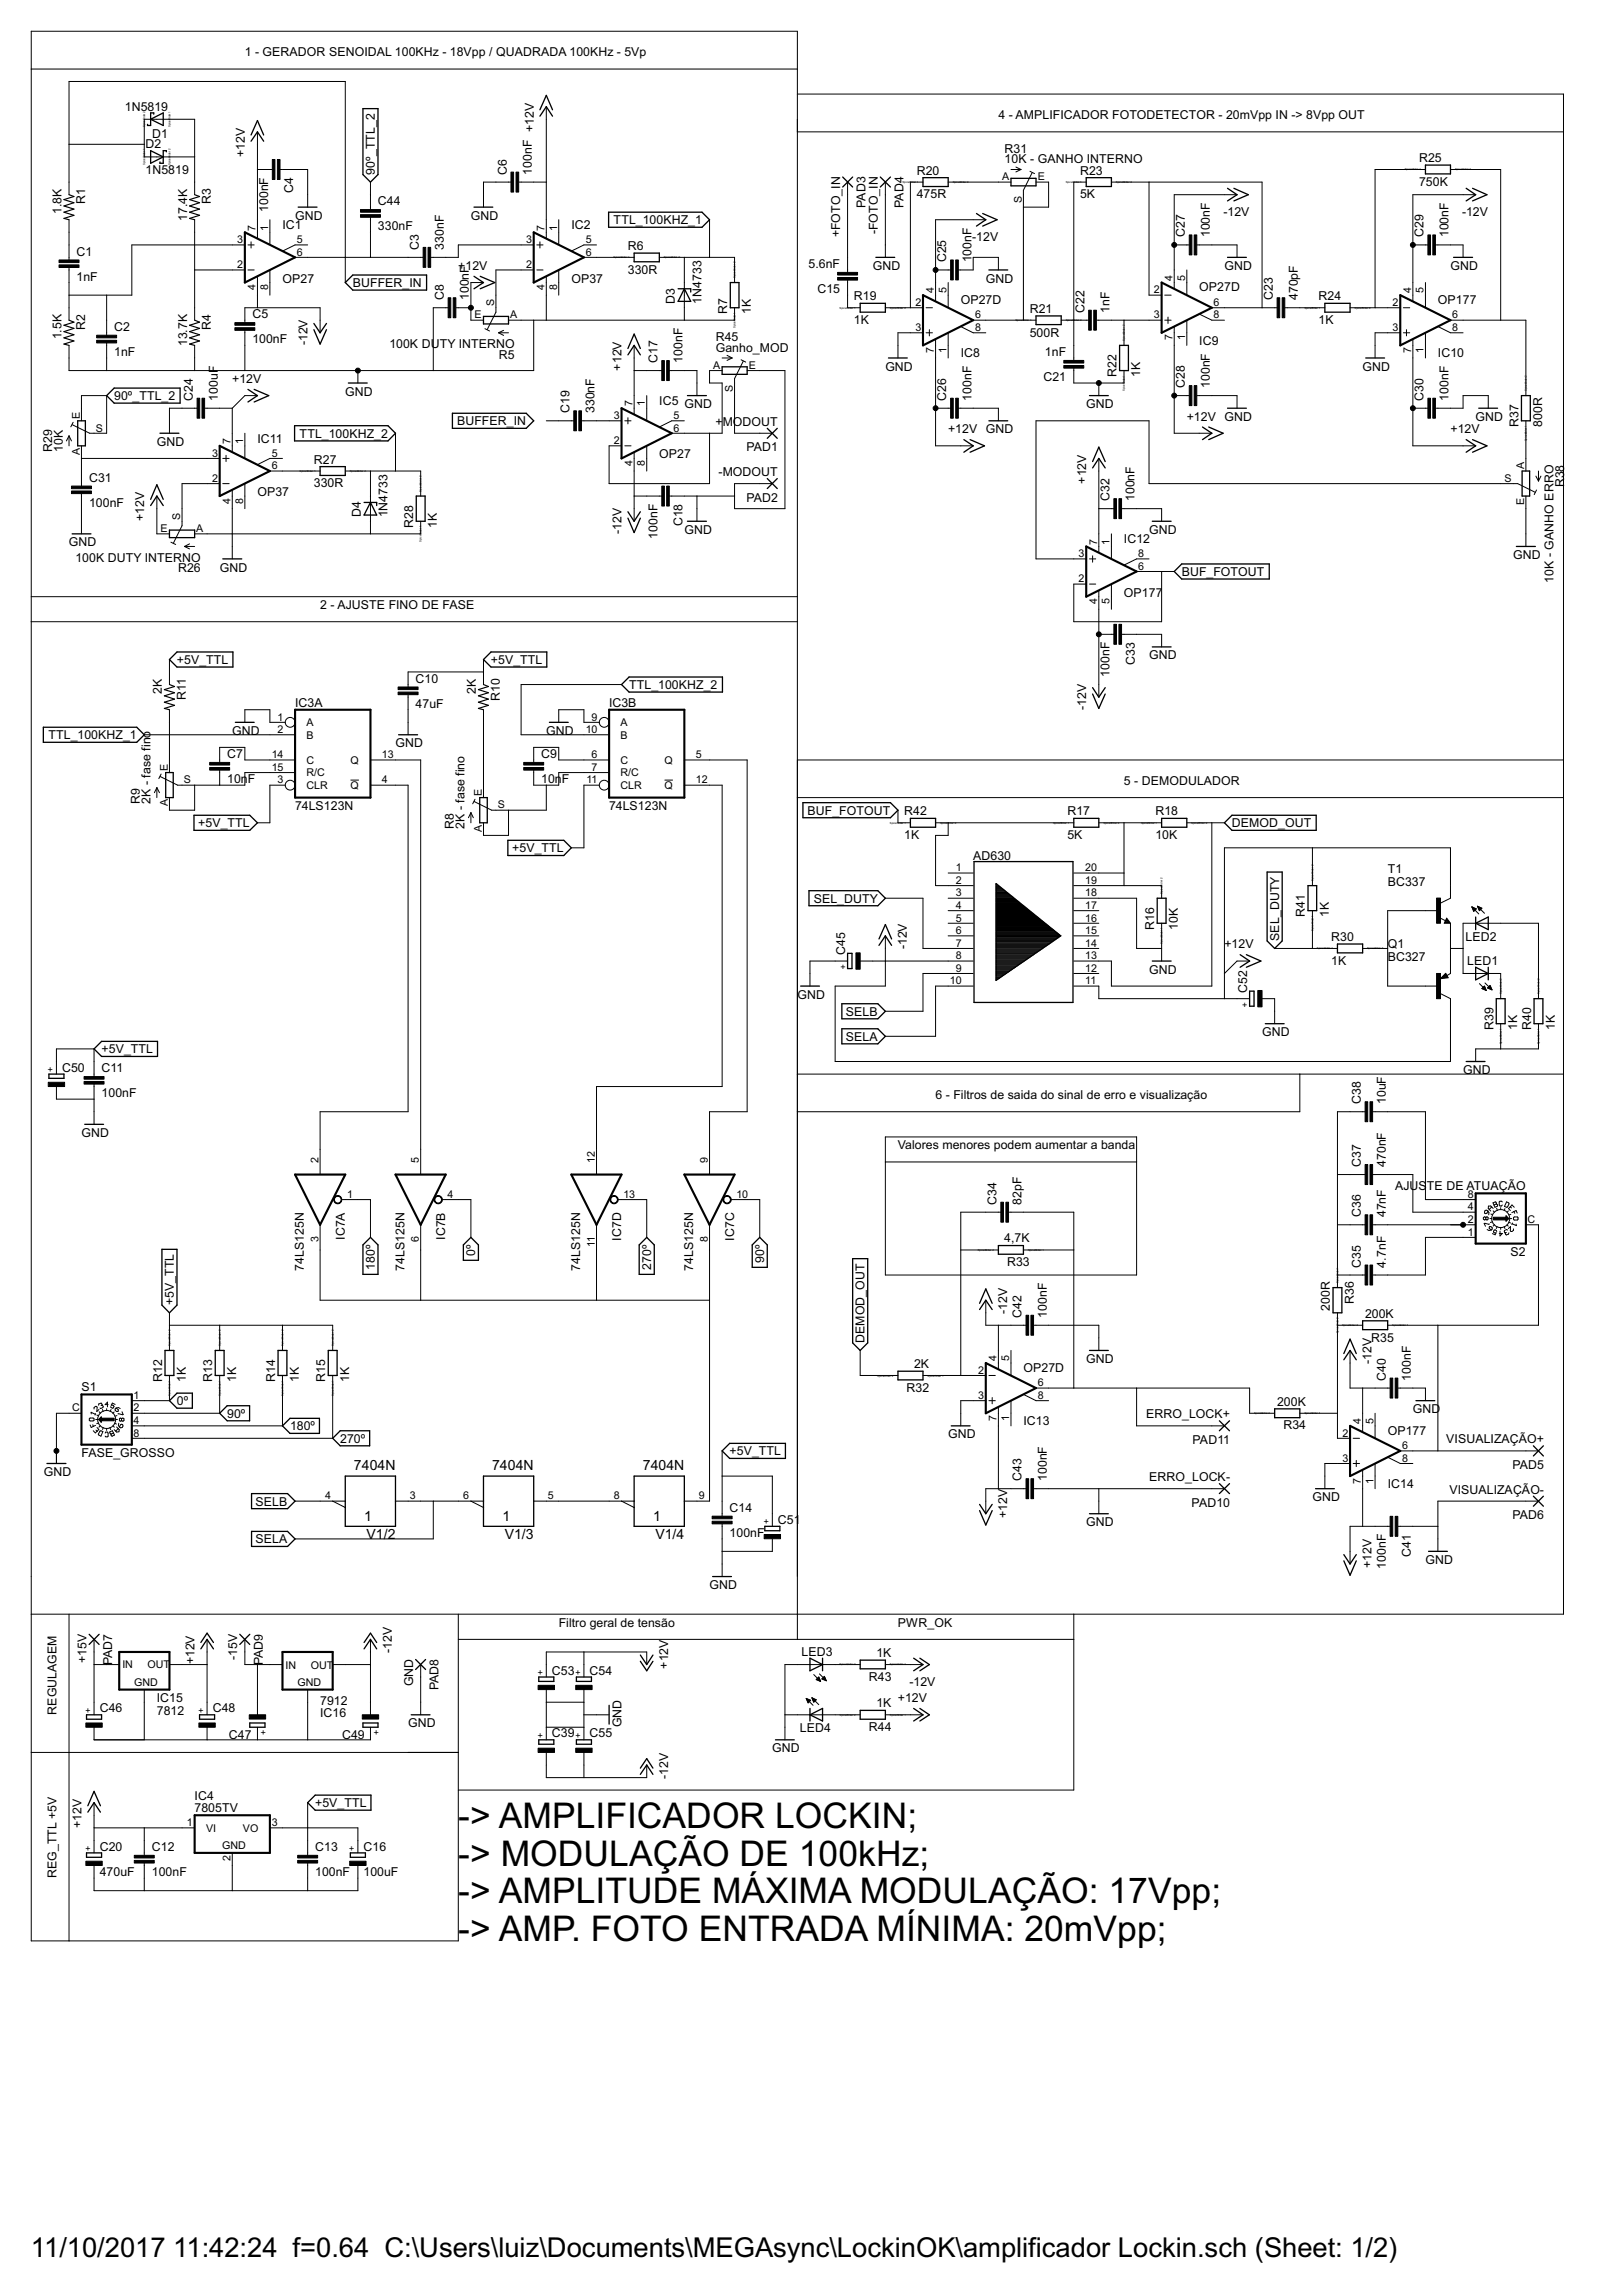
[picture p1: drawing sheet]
<svg xmlns="http://www.w3.org/2000/svg" width="210mm" height="297mm" viewBox="0 0 210 297" stroke-linecap="round" stroke-linejoin="round" font-family="sans-serif">
<defs><g id="words">
<g font-size="5.1">
<text x="59.3" y="236.5">-</text>
<text x="60.8" y="236.5">&gt; AMPLIFICADOR LOCKIN;</text>
<text x="59.3" y="241.4">-</text>
<text x="60.8" y="241.4">&gt; MODULAÇÃO DE 100kHz;</text>
<text x="59.3" y="246.2">-</text>
<text x="59.3" y="251.1">-</text>
<text x="60.8" y="246.2">&gt; AMPLITUDE MÁXIMA MODULAÇÃO: 17Vpp;</text>
<text x="60.8" y="251.1">&gt; AMP. FOTO ENTRADA MÍNIMA: 20mVpp;</text>
</g>
<g font-size="4">
<text x="4" y="292">11/10/2017</text>
<text x="22.4" y="292">11:42:24 f=0.64 C:\Users\luiz\Documents\MEGAsync\LockinOK\amplificador Lockin.sch (Sheet: 1/2)</text>
</g>
<g font-size="2">
<text x="45.8" y="190.2">7404N</text>
<text x="63.7" y="190.2">7404N</text>
<text x="83.2" y="190.2">7404N</text>
<text x="47.1" y="196.7">1</text>
<text x="65" y="196.7">1</text>
<text x="84.5" y="196.7">1</text>
<text x="47.4" y="199.2">V1/2</text>
<text x="65.3" y="199.2">V1/3</text>
<text x="84.8" y="199.2">V1/4</text>
</g>
<g font-size="1.8">
<text x="31.7" y="7.3">1 - GERADOR SENOIDAL 100KHz - 18Vpp / QUADRADA 100KHz - 5Vp</text>
<text x="16.2" y="14.4">1N5819</text>
<text x="19.7" y="17.8">D1</text>
<text x="129.2" y="15.4">4 - AMPLIFICADOR FOTODETECTOR - 20mVpp IN -&gt; 8Vpp OUT</text>
<text x="18.8" y="22.5">1N5819</text>
<text x="18.8" y="19.1">D2</text>
<text x="31.7" y="20.3" transform="rotate(-90 31.7 20.3)">+12V</text>
<text x="48.5" y="22.6" transform="rotate(-90 48.5 22.6)">90º_TTL_2</text>
<text x="65.6" y="22.6" transform="rotate(-90 65.6 22.6)">C6</text>
<text x="68.8" y="22.6" transform="rotate(-90 68.8 22.6)">100nF +12V</text>
<text x="118.6" y="22.6">R20</text>
<text x="130" y="21.1">10K - GANHO INTERNO</text>
<text x="130" y="19.7">R31</text>
<text x="139.8" y="22.6">R23</text>
<text x="183.6" y="21">R25</text>
<text x="8" y="27.7" transform="rotate(-90 8 27.7)">1.8K</text>
<text x="11" y="26.4" transform="rotate(-90 11 26.4)">R1</text>
<text x="24.2" y="28.6" transform="rotate(-90 24.2 28.6)">17.4K</text>
<text x="27.3" y="26.4" transform="rotate(-90 27.3 26.4)">R3</text>
<text x="34.7" y="27.4" transform="rotate(-90 34.7 27.4)">100nF</text>
<text x="36.6" y="29.6">IC1</text>
<text x="37.9" y="25" transform="rotate(-90 37.9 25)">C4</text>
<text x="38.2" y="28.4">GND</text>
<text x="48.9" y="29.8">330nF</text>
<text x="48.9" y="26.6">C44</text>
<text x="60.9" y="28.4">GND</text>
<text x="73.9" y="29.6">IC2</text>
<text x="79.4" y="29">TTL_100KHZ_1</text>
<text x="112" y="26.9" transform="rotate(-90 112 26.9)">PAD3</text>
<text x="116.9" y="26.9" transform="rotate(-90 116.9 26.9)">PAD4</text>
<text x="118.6" y="25.7">475R</text>
<text x="139.8" y="25.7">5K</text>
<text x="158.3" y="27.9">-12V</text>
<text x="183.6" y="24">750K</text>
<text x="189.2" y="27.9">-12V</text>
<text x="9.9" y="33.1">C1</text>
<text x="54.2" y="32.3" transform="rotate(-90 54.2 32.3)">C3</text>
<text x="57.4" y="32.3" transform="rotate(-90 57.4 32.3)">330nF</text>
<text x="59.3" y="34.9">+12V</text>
<text x="81.3" y="35.4">330R</text>
<text x="81.3" y="32.3">R6</text>
<text x="104.6" y="34.7">5.6nF</text>
<text x="108.7" y="30.7" transform="rotate(-90 108.7 30.7)">+FOTO_IN</text>
<text x="112.9" y="34.9">GND</text>
<text x="113.6" y="30.3" transform="rotate(-90 113.6 30.3)">-FOTO_IN</text>
<text x="122.5" y="34" transform="rotate(-90 122.5 34)">C25</text>
<text x="125.7" y="34" transform="rotate(-90 125.7 34)">100nF</text>
<text x="125.8" y="31.2">-12V</text>
<text x="153.3" y="30.7" transform="rotate(-90 153.3 30.7)">C27</text>
<text x="156.6" y="30.7" transform="rotate(-90 156.6 30.7)">100nF</text>
<text x="158.5" y="34.9">GND</text>
<text x="184.2" y="30.7" transform="rotate(-90 184.2 30.7)">C29</text>
<text x="187.5" y="30.7" transform="rotate(-90 187.5 30.7)">100nF</text>
<text x="187.7" y="34.9">GND</text>
<text x="9.9" y="36.3">1nF</text>
<text x="32.7" y="41.2">C5</text>
<text x="36.6" y="36.6">OP27</text>
<text x="45.7" y="37.1">BUFFER_IN</text>
<text x="57.4" y="38.8" transform="rotate(-90 57.4 38.8)">C8</text>
<text x="60.7" y="38.8" transform="rotate(-90 60.7 38.8)">100nF</text>
<text x="73.9" y="36.6">OP37</text>
<text x="87.3" y="39.3" transform="rotate(-90 87.3 39.3)">D3</text>
<text x="90.8" y="39.3" transform="rotate(-90 90.8 39.3)">1N4733</text>
<text x="94.1" y="40.6" transform="rotate(-90 94.1 40.6)">R7</text>
<text x="97.2" y="40.6" transform="rotate(-90 97.2 40.6)">1K</text>
<text x="105.8" y="37.9">C15</text>
<text x="110.5" y="41.9">1K</text>
<text x="110.5" y="38.8">R19</text>
<text x="124.3" y="39.3">OP27D</text>
<text x="127.6" y="36.6">GND</text>
<text x="133.3" y="40.5">R21</text>
<text x="140.3" y="40.5" transform="rotate(-90 140.3 40.5)">C22</text>
<text x="143.6" y="40.5" transform="rotate(-90 143.6 40.5)">1nF</text>
<text x="155.2" y="37.7">OP27D</text>
<text x="164.7" y="38.8" transform="rotate(-90 164.7 38.8)">C23</text>
<text x="168" y="38.8" transform="rotate(-90 168 38.8)">470pF</text>
<text x="170.6" y="41.9">1K</text>
<text x="170.6" y="38.8">R24</text>
<text x="186.1" y="39.3">OP177</text>
<text x="8" y="43.9" transform="rotate(-90 8 43.9)">1.5K</text>
<text x="11" y="42.7" transform="rotate(-90 11 42.7)">R2</text>
<text x="14.8" y="46.1">1nF</text>
<text x="14.8" y="42.8">C2</text>
<text x="24.2" y="44.8" transform="rotate(-90 24.2 44.8)">13.7K</text>
<text x="27.3" y="42.7" transform="rotate(-90 27.3 42.7)">R4</text>
<text x="32.7" y="44.4">100nF</text>
<text x="39.8" y="44.7" transform="rotate(-90 39.8 44.7)">-12V</text>
<text x="50.4" y="45">100K DUTY INTERNO</text>
<text x="64.6" y="46.4">R5</text>
<text x="80.4" y="47.9" transform="rotate(-90 80.4 47.9)">+12V</text>
<text x="85.1" y="47" transform="rotate(-90 85.1 47)">C17</text>
<text x="88.3" y="47" transform="rotate(-90 88.3 47)">100nF</text>
<text x="92.6" y="45.5">Ganho_MOD</text>
<text x="92.6" y="44.1">R45</text>
<text x="114.6" y="47.9">GND</text>
<text x="124.3" y="46.2">IC8</text>
<text x="133.3" y="43.5">500R</text>
<text x="135.2" y="46.1">1nF</text>
<text x="155.2" y="44.6">IC9</text>
<text x="176.3" y="47.9">GND</text>
<text x="186.1" y="46.2">IC10</text>
<text x="14.8" y="51.8">90º_TTL_2</text>
<text x="24.9" y="51.8" transform="rotate(-90 24.9 51.8)">C24</text>
<text x="28.2" y="51.8" transform="rotate(-90 28.2 51.8)">100uF</text>
<text x="30.1" y="49.6">+12V</text>
<text x="44.7" y="51.2">GND</text>
<text x="73.7" y="53.5" transform="rotate(-90 73.7 53.5)">C19</text>
<text x="76.9" y="53.5" transform="rotate(-90 76.9 53.5)">330nF</text>
<text x="85.3" y="52.4">IC5 GND</text>
<text x="122.5" y="51.8" transform="rotate(-90 122.5 51.8)">C26</text>
<text x="125.7" y="51.8" transform="rotate(-90 125.7 51.8)">100nF</text>
<text x="135" y="49.3">C21</text>
<text x="140.6" y="52.8">GND</text>
<text x="144.5" y="48.7" transform="rotate(-90 144.5 48.7)">R22</text>
<text x="147.6" y="48.7" transform="rotate(-90 147.6 48.7)">1K</text>
<text x="153.3" y="50.2" transform="rotate(-90 153.3 50.2)">C28</text>
<text x="156.6" y="50.2" transform="rotate(-90 156.6 50.2)">100nF</text>
<text x="184.2" y="51.8" transform="rotate(-90 184.2 51.8)">C30</text>
<text x="187.5" y="51.8" transform="rotate(-90 187.5 51.8)">100nF</text>
<text x="6.7" y="58.5" transform="rotate(-90 6.7 58.5)">R29</text>
<text x="8.1" y="58.5" transform="rotate(-90 8.1 58.5)">10K</text>
<text x="20.3" y="57.7">GND</text>
<text x="33.3" y="57.3">IC11</text>
<text x="38.8" y="56.6">TTL_100KHZ_2</text>
<text x="40.6" y="60">R27</text>
<text x="59.2" y="55">BUFFER_IN</text>
<text x="85.3" y="59.3">OP27</text>
<text x="92.6" y="55.1">+</text>
<text x="93.5" y="55.1">MODOUT</text>
<text x="96.6" y="58.4">PAD1</text>
<text x="122.7" y="56.1">+12V GND</text>
<text x="153.6" y="54.4">+12V GND</text>
<text x="187.7" y="56.1">+12V</text>
<text x="191" y="54.4">GND</text>
<text x="196.5" y="55.2" transform="rotate(-90 196.5 55.2)">R37</text>
<text x="199.6" y="55.2" transform="rotate(-90 199.6 55.2)">800R</text>
<text x="11.5" y="65.6">100nF</text>
<text x="11.5" y="62.3">C31</text>
<text x="33.3" y="64.2">OP37</text>
<text x="40.6" y="63">330R</text>
<text x="93" y="61.6">-MODOUT</text>
<text x="96.6" y="64.9">PAD2</text>
<text x="140.6" y="62.6" transform="rotate(-90 140.6 62.6)">+12V</text>
<text x="143.6" y="64.8" transform="rotate(-90 143.6 64.8)">C32</text>
<text x="146.8" y="64.8" transform="rotate(-90 146.8 64.8)">100nF</text>
<text x="202.4" y="63.1" transform="rotate(-90 202.4 63.1)">R38</text>
<text x="8.9" y="70.7">GND</text>
<text x="18.7" y="67.4" transform="rotate(-90 18.7 67.4)">+12V</text>
<text x="46.7" y="66.9" transform="rotate(-90 46.7 66.9)">D4</text>
<text x="50.1" y="66.9" transform="rotate(-90 50.1 66.9)">1N4733</text>
<text x="53.5" y="68.2" transform="rotate(-90 53.5 68.2)">R28</text>
<text x="56.5" y="68.2" transform="rotate(-90 56.5 68.2)">1K</text>
<text x="80.4" y="69.1" transform="rotate(-90 80.4 69.1)">-12V</text>
<text x="85.1" y="69.7" transform="rotate(-90 85.1 69.7)">100nF</text>
<text x="88.3" y="68.1" transform="rotate(-90 88.3 68.1)">C18</text>
<text x="88.6" y="69.1">GND</text>
<text x="145.5" y="70.3">IC12</text>
<text x="148.7" y="69.1">GND</text>
<text x="9.8" y="72.6">100K DUTY INTERNO</text>
<text x="23" y="74">R26</text>
<text x="28.4" y="73.9">GND</text>
<text x="145.5" y="77.2">OP177</text>
<text x="152.9" y="74.5">BUF_FOTOUT</text>
<text x="195.8" y="72.3">GND</text>
<text x="201" y="75.4" transform="rotate(-90 201 75.4)">10K - GANHO ERRO</text>
<text x="41.4" y="78.8">2 - AJUSTE FINO DE FASE</text>
<text x="21" y="89.7" transform="rotate(-90 21 89.7)">2K</text>
<text x="22.9" y="85.9">+5V_TTL</text>
<text x="53.8" y="88.3">C10</text>
<text x="61.6" y="89.7" transform="rotate(-90 61.6 89.7)">2K</text>
<text x="63.5" y="85.9">+5V_TTL</text>
<text x="81.4" y="89.1">TTL_100KHZ_2</text>
<text x="143.6" y="87.6" transform="rotate(-90 143.6 87.6)">100nF</text>
<text x="146.8" y="86" transform="rotate(-90 146.8 86)">C33</text>
<text x="148.7" y="85.3">GND</text>
<text x="6.3" y="95.6">TTL_100KHZ_1</text>
<text x="24" y="90.6" transform="rotate(-90 24 90.6)">R11</text>
<text x="30.1" y="95.1">GND</text>
<text x="38.2" y="91.4">IC3A</text>
<text x="53.8" y="91.6">47uF</text>
<text x="64.7" y="90.7" transform="rotate(-90 64.7 90.7)">R10</text>
<text x="70.7" y="95.1">GND</text>
<text x="78.8" y="91.4">IC3B</text>
<text x="140.6" y="91.8" transform="rotate(-90 140.6 91.8)">-12V</text>
<text x="29.4" y="101.3">10nF</text>
<text x="29.4" y="98.1">C7</text>
<text x="51.2" y="96.7">GND</text>
<text x="70" y="101.3">10nF</text>
<text x="70" y="98.1">C9</text>
<text x="145.5" y="101.6">5 - DEMODULADOR</text>
<text x="18.1" y="104" transform="rotate(-90 18.1 104)">R9</text>
<text x="19.5" y="104" transform="rotate(-90 19.5 104)">2K - fase fino</text>
<text x="25.7" y="107">+5V_TTL</text>
<text x="38.2" y="104.8">74LS123N</text>
<text x="58.7" y="107.3" transform="rotate(-90 58.7 107.3)">R8</text>
<text x="60.1" y="107.3" transform="rotate(-90 60.1 107.3)">2K - fase fino</text>
<text x="78.8" y="104.8">74LS123N</text>
<text x="104.5" y="105.4">BUF_FOTOUT</text>
<text x="117" y="105.5">R42</text>
<text x="138.1" y="105.5">R17</text>
<text x="149.5" y="105.5">R18</text>
<text x="159.4" y="107">DEMOD_OUT</text>
<text x="66.3" y="110.3">+5V_TTL</text>
<text x="117" y="108.6">1K</text>
<text x="125.9" y="111.3">AD630</text>
<text x="138.1" y="108.6">5K</text>
<text x="149.5" y="108.6">10K</text>
<text x="179.6" y="112.9">T1</text>
<text x="105.3" y="116.8">SEL_DUTY</text>
<text x="168.9" y="118.6" transform="rotate(-90 168.9 118.6)">R41</text>
<text x="171.9" y="118.6" transform="rotate(-90 171.9 118.6)">1K</text>
<text x="179.6" y="114.6">BC337</text>
<text x="109.4" y="123.6" transform="rotate(-90 109.4 123.6)">C45</text>
<text x="117.3" y="122.8" transform="rotate(-90 117.3 122.8)">-12V</text>
<text x="148.7" y="125.9">GND</text>
<text x="149.4" y="120.3" transform="rotate(-90 149.4 120.3)">R16</text>
<text x="152.4" y="120.3" transform="rotate(-90 152.4 120.3)">10K</text>
<text x="158.5" y="122.7">+12V</text>
<text x="165.5" y="121.7" transform="rotate(-90 165.5 121.7)">SEL_DUTY</text>
<text x="172.3" y="124.8">1K</text>
<text x="172.3" y="121.7">R30</text>
<text x="179.6" y="124.3">BC327</text>
<text x="179.6" y="122.7">Q1</text>
<text x="189.7" y="121.7">LED2</text>
<text x="189.9" y="124.8">LED1</text>
<text x="103.2" y="129.2">GND</text>
<text x="109.5" y="131.4">SELB</text>
<text x="161.4" y="128.5" transform="rotate(-90 161.4 128.5)">C52</text>
<text x="13.2" y="136.3">+5V_TTL</text>
<text x="109.5" y="134.6">SELA</text>
<text x="163.3" y="134.1">GND</text>
<text x="193.3" y="133.3" transform="rotate(-90 193.3 133.3)">R39</text>
<text x="196.3" y="133.3" transform="rotate(-90 196.3 133.3)">1K</text>
<text x="198.1" y="133.3" transform="rotate(-90 198.1 133.3)">R40</text>
<text x="201.2" y="133.3" transform="rotate(-90 201.2 133.3)">1K</text>
<text x="8" y="138.6">C50</text>
<text x="13.2" y="142">100nF</text>
<text x="13.2" y="138.7">C11</text>
<text x="121.1" y="142.2">6 - Filtros de saida do sinal de erro e visualização</text>
<text x="176.1" y="142.9" transform="rotate(-90 176.1 142.9)">C38</text>
<text x="179.3" y="142.9" transform="rotate(-90 179.3 142.9)">10uF</text>
<text x="189.3" y="139">GND</text>
<text x="10.6" y="147.1">GND</text>
<text x="116.2" y="148.7">Valores menores podem aumentar a banda</text>
<text x="129" y="155.9" transform="rotate(-90 129 155.9)">C34</text>
<text x="132.2" y="155.9" transform="rotate(-90 132.2 155.9)">82pF</text>
<text x="176.1" y="151" transform="rotate(-90 176.1 151)">C37</text>
<text x="179.3" y="151" transform="rotate(-90 179.3 151)">470nF</text>
<text x="180.5" y="153.9">AJUS</text>
<text x="184.7" y="153.9">TE DE ATUAÇÃO</text>
<text x="44.6" y="160.4" transform="rotate(-90 44.6 160.4)">IC7A</text>
<text x="57.6" y="160.4" transform="rotate(-90 57.6 160.4)">IC7B</text>
<text x="80.4" y="160.5" transform="rotate(-90 80.4 160.5)">IC7D</text>
<text x="95" y="160.5" transform="rotate(-90 95 160.5)">IC7C</text>
<text x="130" y="160.7">4,7K</text>
<text x="176.1" y="157.5" transform="rotate(-90 176.1 157.5)">C36</text>
<text x="179.3" y="157.5" transform="rotate(-90 179.3 157.5)">47nF</text>
<text x="39.3" y="164.4" transform="rotate(-90 39.3 164.4)">74LS125N</text>
<text x="48.5" y="164.3" transform="rotate(-90 48.5 164.3)">180º</text>
<text x="52.3" y="164.4" transform="rotate(-90 52.3 164.4)">74LS125N</text>
<text x="61.5" y="162.5" transform="rotate(-90 61.5 162.5)">0º</text>
<text x="75.1" y="164.4" transform="rotate(-90 75.1 164.4)">74LS125N</text>
<text x="84.3" y="164.3" transform="rotate(-90 84.3 164.3)">270º</text>
<text x="89.7" y="164.4" transform="rotate(-90 89.7 164.4)">74LS125N</text>
<text x="98.9" y="163.4" transform="rotate(-90 98.9 163.4)">90º</text>
<text x="130.3" y="163.8">R33</text>
<text x="176.1" y="164" transform="rotate(-90 176.1 164)">C35</text>
<text x="179.3" y="164" transform="rotate(-90 179.3 164)">4.7nF</text>
<text x="195.5" y="162.4">S2</text>
<text x="22.5" y="168.9" transform="rotate(-90 22.5 168.9)">+5V_TTL</text>
<text x="111.9" y="173.7" transform="rotate(-90 111.9 173.7)">DEMOD_OUT</text>
<text x="130.3" y="170" transform="rotate(-90 130.3 170)">-12V</text>
<text x="132.2" y="170.5" transform="rotate(-90 132.2 170.5)">C42</text>
<text x="135.5" y="170.5" transform="rotate(-90 135.5 170.5)">100nF</text>
<text x="172.1" y="169.6" transform="rotate(-90 172.1 169.6)">200R</text>
<text x="175.2" y="168.7" transform="rotate(-90 175.2 168.7)">R36</text>
<text x="176.7" y="170.5">200K</text>
<text x="177.5" y="173.6">R35</text>
<text x="10.6" y="180">S1</text>
<text x="21" y="178.8" transform="rotate(-90 21 178.8)">R12</text>
<text x="24" y="178.8" transform="rotate(-90 24 178.8)">1K</text>
<text x="27.5" y="178.8" transform="rotate(-90 27.5 178.8)">R13</text>
<text x="30.5" y="178.8" transform="rotate(-90 30.5 178.8)">1K</text>
<text x="35.6" y="178.8" transform="rotate(-90 35.6 178.8)">R14</text>
<text x="38.7" y="178.8" transform="rotate(-90 38.7 178.8)">1K</text>
<text x="42.1" y="178.8" transform="rotate(-90 42.1 178.8)">R15</text>
<text x="45.2" y="178.8" transform="rotate(-90 45.2 178.8)">1K</text>
<text x="118.3" y="177">2K</text>
<text x="132.4" y="177.5">OP27D</text>
<text x="140.6" y="176.3">GND</text>
<text x="177.5" y="176.5" transform="rotate(-90 177.5 176.5)">-12V</text>
<text x="179.3" y="178.6" transform="rotate(-90 179.3 178.6)">C40</text>
<text x="182.6" y="178.6" transform="rotate(-90 182.6 178.6)">100nF</text>
<text x="22.9" y="181.8">0º</text>
<text x="29.4" y="183.4">90º</text>
<text x="37.5" y="185">180º</text>
<text x="117.3" y="180.1">R32</text>
<text x="132.4" y="184.4">IC13</text>
<text x="148.3" y="183.5">ERRO_LOCK+</text>
<text x="165.3" y="181.9">200K</text>
<text x="166.1" y="184.9">R34</text>
<text x="179.6" y="185.6">OP177</text>
<text x="182.8" y="182.8">GND</text>
<text x="5.7" y="191">GND</text>
<text x="10.6" y="188.5">FASE_GROSSO</text>
<text x="44" y="186.7">270º</text>
<text x="94.4" y="188.3">+5V_TTL</text>
<text x="122.7" y="186.1">GND</text>
<text x="132.2" y="191.6" transform="rotate(-90 132.2 191.6)">C43</text>
<text x="135.5" y="191.6" transform="rotate(-90 135.5 191.6)">100nF</text>
<text x="148.7" y="191.6">ERRO_LOCK-</text>
<text x="154.3" y="186.8">PAD11</text>
<text x="187.2" y="186.7">VISUALIZAÇÃO+</text>
<text x="195.7" y="190">PAD5</text>
<text x="33.1" y="194.8">SELB</text>
<text x="94.4" y="195.6">C14</text>
<text x="100.7" y="197.2">C51</text>
<text x="130.3" y="196.4" transform="rotate(-90 130.3 196.4)">+12V</text>
<text x="140.6" y="197.5">GND</text>
<text x="154.2" y="194.9">PAD10</text>
<text x="169.8" y="194.2">GND</text>
<text x="179.6" y="192.5">IC14</text>
<text x="187.6" y="193.2">VISUALIZAÇÃO-</text>
<text x="195.7" y="196.5">PAD6</text>
<text x="33.1" y="199.7">SELA</text>
<text x="94.4" y="198.8">100nF</text>
<text x="177.5" y="202.9" transform="rotate(-90 177.5 202.9)">+12V</text>
<text x="179.3" y="203" transform="rotate(-90 179.3 203)">100nF</text>
<text x="182.6" y="201.4" transform="rotate(-90 182.6 201.4)">C41</text>
<text x="184.5" y="202.3">GND</text>
<text x="91.8" y="205.6">GND</text>
<text x="11.2" y="215.1" transform="rotate(-90 11.2 215.1)">+15V</text>
<text x="14.5" y="215.4" transform="rotate(-90 14.5 215.4)">PAD7</text>
<text x="25.2" y="215.3" transform="rotate(-90 25.2 215.3)">+12V</text>
<text x="30.7" y="214.7" transform="rotate(-90 30.7 214.7)">-15V</text>
<text x="34" y="215.4" transform="rotate(-90 34 215.4)">PAD9</text>
<text x="50.7" y="213.9" transform="rotate(-90 50.7 213.9)">-12V</text>
<text x="72.3" y="210.5">Filtro geral de tensão</text>
<text x="86.5" y="215.9" transform="rotate(-90 86.5 215.9)">+12V</text>
<text x="103.7" y="214.2">LED3</text>
<text x="113.4" y="214.4">1K</text>
<text x="116.2" y="210.5">PWR_OK</text>
<text x="7.3" y="221.8" transform="rotate(-90 7.3 221.8)">REGULAGEM</text>
<text x="12.9" y="221.5">C46</text>
<text x="20.3" y="221.8">7812</text>
<text x="20.3" y="220.2">IC15</text>
<text x="27.5" y="221.5">C48</text>
<text x="41.4" y="220.5">7912</text>
<text x="53.5" y="218.2" transform="rotate(-90 53.5 218.2)">GND</text>
<text x="56.8" y="218.7" transform="rotate(-90 56.8 218.7)">PAD8</text>
<text x="71.4" y="216.7">C53</text>
<text x="76.3" y="216.7">C54</text>
<text x="112.4" y="217.4">R43</text>
<text x="113.4" y="220.9">1K</text>
<text x="116.2" y="220.2">+12V</text>
<text x="117.7" y="218.1">-12V</text>
<text x="29.6" y="224.9">C47</text>
<text x="41.4" y="222.2">IC16</text>
<text x="44.3" y="224.9">C49</text>
<text x="52.8" y="223.5">GND</text>
<text x="71.4" y="224.8">C39</text>
<text x="76.3" y="224.8">C55</text>
<text x="80.4" y="223.5" transform="rotate(-90 80.4 223.5)">GND</text>
<text x="99.9" y="226.7">GND</text>
<text x="103.5" y="224.1">LED4</text>
<text x="112.4" y="223.9">R44</text>
<text x="25.2" y="232.8">IC4</text>
<text x="40.8" y="233.8">+5V_TTL</text>
<text x="86.5" y="230.1" transform="rotate(-90 86.5 230.1)">-12V</text>
<text x="10.6" y="236.5" transform="rotate(-90 10.6 236.5)">+12V</text>
<text x="12.9" y="239.4">C20</text>
<text x="19.7" y="239.5">C12</text>
<text x="25.2" y="234.4">7805TV</text>
<text x="40.8" y="239.5">C13</text>
<text x="47" y="239.4">C16</text>
<text x="7.3" y="243" transform="rotate(-90 7.3 243)">REG_TTL +5V</text>
<text x="12.9" y="242.7">470uF</text>
<text x="19.7" y="242.7">100nF</text>
<text x="40.8" y="242.7">100nF</text>
<text x="47" y="242.7">100uF</text>
</g>
<g font-size="1.5">
<text x="129.7" y="23.3">A</text>
<text x="134.3" y="23.3">E</text>
<text x="33.1" y="29.8" transform="rotate(-90 33.1 29.8)">7</text>
<text x="34.7" y="29.8" transform="rotate(-90 34.7 29.8)">1</text>
<text x="70.5" y="29.8" transform="rotate(-90 70.5 29.8)">7</text>
<text x="72.1" y="29.8" transform="rotate(-90 72.1 29.8)">1</text>
<text x="132.2" y="26.3" transform="rotate(-90 132.2 26.3)">S</text>
<text x="30.7" y="34.7">2</text>
<text x="30.7" y="31.5">3</text>
<text x="38.4" y="31.5">5</text>
<text x="38.4" y="33.1">6</text>
<text x="68.1" y="34.7">2</text>
<text x="68.1" y="31.5">3</text>
<text x="75.8" y="31.5">5</text>
<text x="75.8" y="33.1">6</text>
<text x="33.1" y="37.5" transform="rotate(-90 33.1 37.5)">4</text>
<text x="34.7" y="37.5" transform="rotate(-90 34.7 37.5)">8</text>
<text x="61.4" y="41.2">E</text>
<text x="64" y="39.6" transform="rotate(-90 64 39.6)">S</text>
<text x="66" y="41.2">A</text>
<text x="70.5" y="37.5" transform="rotate(-90 70.5 37.5)">4</text>
<text x="72.1" y="37.5" transform="rotate(-90 72.1 37.5)">8</text>
<text x="118.5" y="39.6">2</text>
<text x="120.8" y="38" transform="rotate(-90 120.8 38)">4</text>
<text x="122.5" y="38" transform="rotate(-90 122.5 38)">5</text>
<text x="126.2" y="41.2">6</text>
<text x="149.3" y="38">2</text>
<text x="149.3" y="41.2">3</text>
<text x="151.7" y="36.3" transform="rotate(-90 151.7 36.3)">4</text>
<text x="153.4" y="36.3" transform="rotate(-90 153.4 36.3)">5</text>
<text x="157.1" y="41.2">8</text>
<text x="157.1" y="39.6">6</text>
<text x="180.2" y="39.6">2</text>
<text x="182.6" y="38" transform="rotate(-90 182.6 38)">4</text>
<text x="184.2" y="38" transform="rotate(-90 184.2 38)">5</text>
<text x="187.9" y="41.2">6</text>
<text x="92.3" y="47.7">A</text>
<text x="96.9" y="47.7">E</text>
<text x="118.5" y="42.8">3</text>
<text x="120.8" y="45.7" transform="rotate(-90 120.8 45.7)">7</text>
<text x="122.5" y="45.7" transform="rotate(-90 122.5 45.7)">1</text>
<text x="126.2" y="42.8">8</text>
<text x="151.7" y="44" transform="rotate(-90 151.7 44)">7</text>
<text x="153.4" y="44" transform="rotate(-90 153.4 44)">1</text>
<text x="180.2" y="42.8">3</text>
<text x="182.6" y="45.7" transform="rotate(-90 182.6 45.7)">7</text>
<text x="184.2" y="45.7" transform="rotate(-90 184.2 45.7)">1</text>
<text x="187.9" y="42.8">8</text>
<text x="81.8" y="52.6" transform="rotate(-90 81.8 52.6)">7</text>
<text x="83.5" y="52.6" transform="rotate(-90 83.5 52.6)">1</text>
<text x="94.8" y="50.7" transform="rotate(-90 94.8 50.7)">S</text>
<text x="10.3" y="58.8" transform="rotate(-90 10.3 58.8)">A</text>
<text x="10.3" y="54.2" transform="rotate(-90 10.3 54.2)">E</text>
<text x="12.4" y="55.8">S</text>
<text x="27.4" y="59.1">3</text>
<text x="29.8" y="57.5" transform="rotate(-90 29.8 57.5)">7</text>
<text x="31.5" y="57.5" transform="rotate(-90 31.5 57.5)">1</text>
<text x="35.2" y="59.1">5</text>
<text x="79.5" y="57.5">2</text>
<text x="79.5" y="54.2">3</text>
<text x="87.2" y="54.2">5</text>
<text x="87.2" y="55.8">6</text>
<text x="27.4" y="62.3">2</text>
<text x="29.8" y="65.2" transform="rotate(-90 29.8 65.2)">4</text>
<text x="31.5" y="65.2" transform="rotate(-90 31.5 65.2)">8</text>
<text x="35.2" y="60.7">6</text>
<text x="81.8" y="60.3" transform="rotate(-90 81.8 60.3)">4</text>
<text x="83.5" y="60.3" transform="rotate(-90 83.5 60.3)">8</text>
<text x="194.7" y="62.3">S</text>
<text x="197.2" y="65.3" transform="rotate(-90 197.2 65.3)">E</text>
<text x="197.2" y="60.7" transform="rotate(-90 197.2 60.7)">A</text>
<text x="20.8" y="68.8">E</text>
<text x="23.3" y="67.2" transform="rotate(-90 23.3 67.2)">S</text>
<text x="25.4" y="68.8">A</text>
<text x="142" y="70.5" transform="rotate(-90 142 70.5)">7</text>
<text x="143.6" y="70.5" transform="rotate(-90 143.6 70.5)">1</text>
<text x="139.6" y="75.3">2</text>
<text x="139.6" y="72.1">3</text>
<text x="147.3" y="72.1">8</text>
<text x="147.3" y="73.7">6</text>
<text x="142" y="78.2" transform="rotate(-90 142 78.2)">4</text>
<text x="143.6" y="78.2" transform="rotate(-90 143.6 78.2)">5</text>
<text x="35.9" y="93.2">1</text>
<text x="35.9" y="94.8">2</text>
<text x="39.7" y="93.9">A</text>
<text x="39.7" y="95.6">B</text>
<text x="75.8" y="94.8">10</text>
<text x="76.6" y="93.2">9</text>
<text x="80.3" y="93.9">A</text>
<text x="80.3" y="95.6">B</text>
<text x="21.7" y="99.7" transform="rotate(-90 21.7 99.7)">E</text>
<text x="23.8" y="101.3">S</text>
<text x="35.2" y="98.1">14</text>
<text x="35.2" y="99.7">15</text>
<text x="35.9" y="101.3">3</text>
<text x="39.7" y="98.8">C</text>
<text x="39.7" y="100.4">R/C</text>
<text x="45.4" y="98.8">Q</text>
<text x="49.4" y="101.3">4</text>
<text x="49.4" y="98.1">13</text>
<text x="75.9" y="101.3">11</text>
<text x="76.6" y="98.1">6</text>
<text x="76.6" y="99.7">7</text>
<text x="80.3" y="98.8">C</text>
<text x="80.3" y="100.4">R/C</text>
<text x="86" y="98.8">Q</text>
<text x="90.1" y="101.3">12</text>
<text x="90.1" y="98.1">5</text>
<text x="21.7" y="104.3" transform="rotate(-90 21.7 104.3)">A</text>
<text x="39.7" y="102.1">CLR</text>
<text x="45.4" y="102.1">Q</text>
<text x="62.3" y="107.6" transform="rotate(-90 62.3 107.6)">A</text>
<text x="62.3" y="103" transform="rotate(-90 62.3 103)">E</text>
<text x="64.4" y="104.6">S</text>
<text x="80.3" y="102.1">CLR</text>
<text x="86" y="102.1">Q</text>
<text x="123.7" y="112.7">1</text>
<text x="140.4" y="112.7">20</text>
<text x="123.7" y="114.3">2</text>
<text x="123.7" y="116">3</text>
<text x="123.7" y="117.6">4</text>
<text x="123.7" y="119.2">5</text>
<text x="140.4" y="119.2">16</text>
<text x="140.4" y="117.6">17</text>
<text x="140.4" y="116">18</text>
<text x="140.4" y="114.3">19</text>
<text x="123.7" y="120.8">6</text>
<text x="123.7" y="122.5">7</text>
<text x="123.7" y="124.1">8</text>
<text x="123.7" y="125.7">9</text>
<text x="140.4" y="125.7">12</text>
<text x="140.4" y="124.1">13</text>
<text x="140.4" y="122.5">14</text>
<text x="140.4" y="120.8">15</text>
<text x="122.9" y="127.3">10</text>
<text x="140.4" y="127.3">11</text>
<text x="41.2" y="150.5" transform="rotate(-90 41.2 150.5)">2</text>
<text x="44.9" y="155">1</text>
<text x="54.2" y="150.5" transform="rotate(-90 54.2 150.5)">5</text>
<text x="57.9" y="155">4</text>
<text x="77" y="150.5" transform="rotate(-90 77 150.5)">12</text>
<text x="80.7" y="155">13</text>
<text x="91.6" y="150.5" transform="rotate(-90 91.6 150.5)">9</text>
<text x="95.3" y="155">10</text>
<text x="190" y="155">8</text>
<text x="41.2" y="160.7" transform="rotate(-90 41.2 160.7)">3</text>
<text x="54.2" y="160.7" transform="rotate(-90 54.2 160.7)">6</text>
<text x="77" y="161.4" transform="rotate(-90 77 161.4)">11</text>
<text x="91.6" y="160.7" transform="rotate(-90 91.6 160.7)">8</text>
<text x="190" y="156.6">4</text>
<text x="190" y="158.2">2</text>
<text x="190" y="159.9">1</text>
<text x="197.7" y="158.2">C</text>
<text x="126.6" y="177.7">2</text>
<text x="129" y="176.1" transform="rotate(-90 129 176.1)">4</text>
<text x="130.6" y="176.1" transform="rotate(-90 130.6 176.1)">5</text>
<text x="134.3" y="179.4">6</text>
<text x="9.3" y="182.6">C</text>
<text x="17.3" y="185.9">8</text>
<text x="17.3" y="184.2">4</text>
<text x="17.3" y="182.6">2</text>
<text x="17.3" y="181">1</text>
<text x="126.6" y="181">3</text>
<text x="129" y="183.8" transform="rotate(-90 129 183.8)">7</text>
<text x="130.6" y="183.8" transform="rotate(-90 130.6 183.8)">1</text>
<text x="134.3" y="181">8</text>
<text x="173.7" y="185.9">2</text>
<text x="176.1" y="184.2" transform="rotate(-90 176.1 184.2)">4</text>
<text x="177.7" y="184.2" transform="rotate(-90 177.7 184.2)">5</text>
<text x="173.7" y="189.1">3</text>
<text x="176.1" y="191.9" transform="rotate(-90 176.1 191.9)">7</text>
<text x="177.7" y="191.9" transform="rotate(-90 177.7 191.9)">1</text>
<text x="181.4" y="189.1">8</text>
<text x="181.4" y="187.5">6</text>
<text x="42.1" y="194">4</text>
<text x="53" y="194">3</text>
<text x="59.9" y="194">6</text>
<text x="70.9" y="194">5</text>
<text x="79.5" y="194">8</text>
<text x="90.4" y="194">9</text>
<text x="15.8" y="215.7">IN</text>
<text x="19.1" y="215.7">OUT</text>
<text x="37" y="215.9">IN</text>
<text x="40.2" y="215.9">OUT</text>
<text x="17.4" y="218.1">GND</text>
<text x="38.5" y="218.1">GND</text>
<text x="24.2" y="236.2">1</text>
<text x="26.7" y="237">VI</text>
<text x="28.8" y="239.2">GND</text>
<text x="31.4" y="237">VO</text>
<text x="35.2" y="236.2">3</text>
<text x="29.8" y="240.7" transform="rotate(-90 29.8 240.7)">2</text>
</g>
<g font-size="1.3">
<text x="108.8" y="125.5">+</text>
<text x="160.8" y="130.4">+</text>
<text x="6.9" y="138.7" transform="rotate(-90 6.9 138.7)">+</text>
<text x="99.6" y="197.2" transform="rotate(-90 99.6 197.2)">+</text>
<text x="11.8" y="221.6" transform="rotate(-90 11.8 221.6)">+</text>
<text x="26.4" y="221.6" transform="rotate(-90 26.4 221.6)">+</text>
<text x="70.3" y="216.7" transform="rotate(-90 70.3 216.7)">+</text>
<text x="75.2" y="216.7" transform="rotate(-90 75.2 216.7)">+</text>
<text x="34.5" y="224.4" transform="rotate(-90 34.5 224.4)">+</text>
<text x="49.1" y="224.4" transform="rotate(-90 49.1 224.4)">+</text>
<text x="70.3" y="224.8" transform="rotate(-90 70.3 224.8)">+</text>
<text x="75.2" y="224.8" transform="rotate(-90 75.2 224.8)">+</text>
<text x="11.8" y="239.5" transform="rotate(-90 11.8 239.5)">+</text>
<text x="45.9" y="239.5" transform="rotate(-90 45.9 239.5)">+</text>
</g>
<g font-size=".4">
<text x="18.8" y="16.5" transform="rotate(-90 18.8 16.5)">SpiceOrder 2</text>
<text x="22.1" y="16.5" transform="rotate(-90 22.1 16.5)">SpiceOrder 1</text>
<text x="18.8" y="21.3" transform="rotate(-90 18.8 21.3)">SpiceOrder 1</text>
<text x="22.1" y="21.3" transform="rotate(-90 22.1 21.3)">SpiceOrder 2</text>
<text x="116.8" y="23.7">SpiceOrder 1</text>
<text x="123.3" y="23.7">SpiceOrder 2</text>
<text x="137.9" y="23.7">SpiceOrder 1</text>
<text x="144.4" y="23.7">SpiceOrder 2</text>
<text x="181.8" y="22.1">SpiceOrder 1</text>
<text x="188.3" y="22.1">SpiceOrder 2</text>
<text x="79.4" y="33.4">SpiceOrder 1</text>
<text x="85.9" y="33.4">SpiceOrder 2</text>
<text x="95.2" y="36" transform="rotate(-90 95.2 36)">SpiceOrder 2</text>
<text x="108.7" y="39.9">SpiceOrder 1</text>
<text x="115.2" y="39.9">SpiceOrder 2</text>
<text x="131.4" y="41.6">SpiceOrder 1</text>
<text x="137.9" y="41.6">SpiceOrder 2</text>
<text x="168.8" y="39.9">SpiceOrder 1</text>
<text x="175.3" y="39.9">SpiceOrder 2</text>
<text x="95.2" y="42.5" transform="rotate(-90 95.2 42.5)">SpiceOrder 1</text>
<text x="145.6" y="44.1" transform="rotate(-90 145.6 44.1)">SpiceOrder 2</text>
<text x="145.6" y="50.6" transform="rotate(-90 145.6 50.6)">SpiceOrder 1</text>
<text x="197.6" y="50.6" transform="rotate(-90 197.6 50.6)">SpiceOrder 2</text>
<text x="197.6" y="57.1" transform="rotate(-90 197.6 57.1)">SpiceOrder 1</text>
<text x="38.8" y="61.1">SpiceOrder 1</text>
<text x="45.3" y="61.1">SpiceOrder 2</text>
<text x="54.6" y="63.6" transform="rotate(-90 54.6 63.6)">SpiceOrder 2</text>
<text x="54.6" y="70.1" transform="rotate(-90 54.6 70.1)">SpiceOrder 1</text>
<text x="115.2" y="106.6">SpiceOrder 1</text>
<text x="121.7" y="106.6">SpiceOrder 2</text>
<text x="136.3" y="106.6">SpiceOrder 1</text>
<text x="142.8" y="106.6">SpiceOrder 2</text>
<text x="147.7" y="106.6">SpiceOrder 1</text>
<text x="154.2" y="106.6">SpiceOrder 2</text>
<text x="170" y="114" transform="rotate(-90 170 114)">SpiceOrder 2</text>
<text x="150.5" y="115.6" transform="rotate(-90 150.5 115.6)">SpiceOrder 2</text>
<text x="150.5" y="122.1" transform="rotate(-90 150.5 122.1)">SpiceOrder 1</text>
<text x="170" y="120.5" transform="rotate(-90 170 120.5)">SpiceOrder 1</text>
<text x="170.4" y="122.8">SpiceOrder 1</text>
<text x="176.9" y="122.8">SpiceOrder 2</text>
<text x="194.3" y="128.6" transform="rotate(-90 194.3 128.6)">SpiceOrder 2</text>
<text x="199.2" y="128.6" transform="rotate(-90 199.2 128.6)">SpiceOrder 2</text>
<text x="194.3" y="135.1" transform="rotate(-90 194.3 135.1)">SpiceOrder 1</text>
<text x="199.2" y="135.1" transform="rotate(-90 199.2 135.1)">SpiceOrder 1</text>
<text x="126.5" y="161.8">SpiceOrder 2</text>
<text x="133" y="161.8">SpiceOrder 1</text>
<text x="173.2" y="166" transform="rotate(-90 173.2 166)">SpiceOrder 1</text>
<text x="173.2" y="172.5" transform="rotate(-90 173.2 172.5)">SpiceOrder 2</text>
<text x="173.7" y="171.6">SpiceOrder 2</text>
<text x="180.2" y="171.6">SpiceOrder 1</text>
<text x="22.1" y="174.1" transform="rotate(-90 22.1 174.1)">SpiceOrder 2</text>
<text x="28.6" y="174.1" transform="rotate(-90 28.6 174.1)">SpiceOrder 2</text>
<text x="36.7" y="174.1" transform="rotate(-90 36.7 174.1)">SpiceOrder 2</text>
<text x="43.2" y="174.1" transform="rotate(-90 43.2 174.1)">SpiceOrder 2</text>
<text x="113.5" y="178.1">SpiceOrder 2</text>
<text x="120" y="178.1">SpiceOrder 1</text>
<text x="22.1" y="180.6" transform="rotate(-90 22.1 180.6)">SpiceOrder 1</text>
<text x="28.6" y="180.6" transform="rotate(-90 28.6 180.6)">SpiceOrder 1</text>
<text x="36.7" y="180.6" transform="rotate(-90 36.7 180.6)">SpiceOrder 1</text>
<text x="43.2" y="180.6" transform="rotate(-90 43.2 180.6)">SpiceOrder 1</text>
<text x="162.3" y="183">SpiceOrder 2</text>
<text x="168.8" y="183">SpiceOrder 1</text>
<text x="108.7" y="215.5">SpiceOrder 2</text>
<text x="115.2" y="215.5">SpiceOrder 1</text>
<text x="108.7" y="222">SpiceOrder 2</text>
<text x="115.2" y="222">SpiceOrder 1</text>
</g>
</g></defs>
<g fill="none" stroke="#000" stroke-width=".13">
<path d="M4 8.9h99.2M8.9 18.7h9.8M33.3 17.1v13.7M70.7 13.8v17M103.2 12.2h99.1v196.6h-198.3M103.2 17.1h99.1M8.9 25.2v-14.7h35.8v26.1M8.9 28.4v5.2M8.9 34.6v6.8M13.8 38.2v5.2M25.2 34.9h6.5M25.2 20.3h-6.5v-4.9h6.5v9.8"/>
<path d="M25.2 28.4v13M31.7 31.7h-14.6v6.5h-8.2M32.1 31.7h.8M32.1 34.9h.8M32.5 31.3v.8M33.3 35.8v4M33.3 21.9h2M34.9 28.4v3.2M34.9 35v3.2M36.2 21.9h3.6v4.9M38.2 33.3h16.6M39.8 31.7h-1.6l-1.6 .8"/>
<path d="M47.9 23.6v3.5M47.9 28.1v5.2M58 39.8h-1.9v8.1M59 39.8h1.9M62.6 36.6h-1.7v4.8h1.7M66.1 23.6h-3.5v3.2M67.1 23.6h3.6M69.1 31.7h-9.8v1.6h-3.6M69.1 34.9h-4.9v5.5l-1.1 2.2M69.5 31.7h.8M69.5 34.9h.8M69.9 31.3v.8"/>
<path d="M70.7 35.8v5.6M72.3 28.4v3.2M72.3 35v3.2M75.6 33.3h6.5M77.2 31.7h-1.6l-1.6 .8M85.3 33.3h9.8v3.3M88.6 33.3v8.1M91.8 28.4v4.9M95.1 39.8v1.6h-29.3M109.7 36.2v3.6h1.6M109.7 23.6v11.7M114.6 23.6v9.7"/>
<path d="M114.6 39.8h4.8M119.4 23.6h-1.6v16.2M119.8 39.8h.9M121.1 34.9h1.9M122.7 23.6h8.1M122.7 36.6v3.2M124 34.9h1.9v-1.6h3.3v1.6M127.6 28.4h-6.5v10.5M130.8 21.9h1.3M131.5 21.6l.6 .3M132.1 21.9l-.6 .3M133.3 22.2l.6 .3"/>
<path d="M133.6 22.4l-1.2 2.2v16.8M134.1 23.6h1.6v3.2h-3.3M140.6 23.6h-1.6v23M143.8 23.6h19.5v16.2M148.7 23.6v14.6h1.6M150.7 38.2h.9M152 31.7h1.9M153.6 34.9v3.2M154.9 31.7h5.2v1.6M156.8 39.8h8.5M160.1 25.2h-8.1v12.1M166.3 39.8h5.1"/>
<path d="M174.7 39.8h6.5M181.6 39.8h.8M182.8 31.7h2M184.5 21.9h-6.6v17.9M184.5 36.6v3.2M185.8 31.7h3.5v1.6M187.7 21.9h6.5v19.5M191 25.2h-8.2v13.7M8.9 56.4v1.3M8.9 56.4l-.3 .6M8.9 56.4l.3 .6M9.5 54.6l-.3 .6"/>
<path d="M10.5 54.4v-3.2h3.3v4.8h-2.2l-2.2-1.1M10.5 59.3h17.9M10.5 57.7v5.2M13.8 44.4v3.5M25.2 44.7v3.2M25.5 52.8h-3.6v3.2M26.5 52.8h3.6M28.8 59.3h.9M29.3 58.9v.8M30.1 52.8v5.6M31.7 41.8v-2h9.7v3.3M31.7 42.7v5.2"/>
<path d="M31.7 56v3.3M33.3 51.2h-1.6l-1.6 1.6M36.6 59.3h-1.7l-1.5 .8M46.3 47.9v1.7M51.2 56v4.9M62.8 42.5l.6 .3M64.5 43.1h1.3M64.5 43.1l.7 .3M65.2 42.7l-.7 .4M69.1 41.4v6.5h-60.2v-3.2M70.7 54.4h3.6M75.2 54.4h5.2"/>
<path d="M80.9 54.4h.8M80.9 57.7h.8M81.3 54v.8M82.1 44.7v8.9M82.1 58.6v8.8M82.1 47.9h3.5M83.7 51.2v3.2M83.7 57.7v3.2M86.6 47.9h3.6v3.3M88.6 54.4h-1.7l-1.5 .8M91.8 56v6.6h-13v-4.9h1.6M93.5 47.9h-1.7v1.7h1.7v6.4h-6.6"/>
<path d="M93.5 46.3h1.2M94.1 46l.6 .3M94.7 46.3l-.6 .3M95.9 46.5l.6 .3M96.2 46.7l-1.1 2.3v7h4.8M96.7 47.9h4.9v17.9h-6.5v-3.2h4.8M119.4 43.1h-3.2v3.2M119.8 43.1h.9M120.3 42.7v.8M121.1 43.9v13.8h4.8M121.1 52.8h1.9M122.7 43.1v3.2"/>
<path d="M124 52.8h5.2v1.6M124.4 42.3l1.5 .8h1.7M125.9 41.4h8.2M137.3 41.4h3.6M139 47.6v2h6.5v-1.7M141.9 41.4h8.4M142.2 49.6v1.6M142.2 59.3v12.2M145.5 41.4v3.3M150.7 41.4h.9M151.2 41v.8M152 42.3v13.7h4.8"/>
<path d="M152 51.2h1.9M153.6 41.5v3.2M154.9 51.2h5.2v1.6M155.3 40.7l1.5 .7h1.7M181.2 43.1h-3.3v3.2M181.6 43.1h.8M182 42.7v.8M182.8 43.9v13.8h8.2M182.8 52.8h2M184.5 43.1v3.2M185.8 52.8h3.5v-1.6h3.3v1.6M186.1 42.3l1.6 .8h1.6"/>
<path d="M187.7 41.4h9.8v9.8M197.5 54.4v6.5M4 77.2h99.2M10.5 63.9v5.2M20.3 64.2v4.9h1.6M22.1 70.1l.6 .3M23.9 70.7h1.3M23.9 70.7l.6 .3M24.5 70.4l-.6 .3M28.4 62.6h-4.8v5.4l-1.2 2.3M28.8 62.6h.9M30.1 63.4v8.9"/>
<path d="M31.7 62.6v3.2M34.9 60.9h6.5M44.7 60.9h9.7v3.3M47.9 60.9v8.2M54.4 67.4v1.7h-29.2M82.1 64.2h3.5M86.6 64.2h8.5M90.2 64.2v3.2M141 72.3h.8M141 75.6h.8M141.4 71.9v.8M142.2 76.4v13.8"/>
<path d="M142.2 65.8h1.9M143.8 69.1v3.2M143.8 75.6v3.2M145.1 65.8h5.2v1.6M147.1 73.9h4.9M148.7 72.3h-1.6l-1.6 .8M150.3 73.9v6.5h-11.3v-4.8h1.6M197.5 64.2v6.5M198.7 63.7l-2.3-1.1h-47.7v-8.2h-14.6v17.9h6.5M198.8 61.6l.3 .6M198.8 63.4l-.3 .6M199.1 60.9v1.3"/>
<path d="M199.4 61.6l-.3 .6M4 80.4h99.2M18.7 95.1h19.5M21.9 85.3v3.3M21.9 91.8v8.1M28.4 99.6v2M31.7 93.5v-1.7h3.2v1.7h2M38.2 98.3h-6.5v-1.6h-3.3v1.9M38.2 99.9h-6.5v1.7h-8.7l-2.3-1.1M47.9 98.3h6.5v53.7M52.8 89.9v5.2M62.6 85.3v3.3"/>
<path d="M62.6 91.8v11.4M62.6 86.9h-9.8v2M69.1 99.6v2h3.2v-1.7h6.5M72.3 93.5v-1.7h3.3v1.7h2M78.8 98.3h-6.5v-1.6h-3.2v1.9M80.4 88.6h-13v6.5h11.4M88.6 98.3h8.1v45.5h-4.9v8.2M103.2 98.3h99.1M142.2 82.1h1.9M145.1 82.1h5.2v1.6M20.3 101.9v1.3M20.3 101.9l-.3 .7"/>
<path d="M20.3 101.9l.3 .7M20.8 100.1l-.2 .6M25.2 101.6v3.2h-3.3v-1.6M36.9 101.6h-2v4.8h-1.6M45.4 100.9h1M47.9 101.6h4.9v42.2h-11.4v8.2M60.9 105.1v1.3M60.9 105.1l-.3 .7M60.9 105.1l.4 .7M61.5 103.4l-.3 .6M65.8 104.8v3.3h-3.2v-1.7M70.7 101.6v3.2h-7.1l-2.2-1.1"/>
<path d="M77.6 101.6h-2v8.1h-1.7M86 100.9h1.1M88.6 101.6h4.9v39h-16.3v11.4M103.2 103.2h99.1M114.6 116.2h4.8v6.5h6.5M116.2 104.8v1.6h1.6M121.1 106.4h17.9M122.7 112.9h3.2M122.7 106.4v1.7h-1.6v6.5h4.8M122.7 116.2h3.2M122.7 117.8h3.2M122.7 119.4h3.2"/>
<path d="M139 116.2h8.1v6.5h3.2M139 114.6h11.3v1.6M139 112.9h6.5M139 117.8h3.2M139 119.4h3.2M142.2 106.4h8.1M145.5 106.4v8.2M150.3 119.4v4.9M153.6 106.4h4.9M156.8 106.4v21.2h-13v-3.3h-4.8M169.8 109.7v4.9M169.8 117.8v4.9"/>
<path d="M186.1 117.8h-6.5v9.8h6.5M186.3 118.7l.8 .4M186.4 116.8l1.3-.6v-6.5h-29.2v19.5M187.2 118.8l.5 .6h-.8zM187.7 119.4v6.5l-.5 .3M190.5 117.3l.9 .9M190.5 117.3h.1M190.5 117.3l.6 .3-.4 .3M190.5 117.3l.2 .6M190.5 117.4h.2M190.5 117.5h.3M190.6 117.6h.4"/>
<path d="M190.6 117.7h.3M190.6 117.8h.3M190.7 117.8h.1M190.7 117.9h.1M191.2 117.2l.9 1M191.2 117.2l.6 .3-.3 .3M191.2 117.2l.3 .6M191.2 117.3h.1M191.2 117.3h.3M191.3 117.4h.3M191.3 117.5h.4M191.3 117.6h.4"/>
<path d="M191.4 117.6h.2M191.4 117.7h.2M191.4 117.8h.1M191.5 117.8h.1M7.3 139v-3.3h4.9v3.6M103.2 139h99.1M109.7 124.3h-4.9v3.3M111.3 124.3h14.6M114.6 121.1v6.5h-6.5v9.7h79.6v-8.1l-1.3-.7M122.7 121.1h3.2M125.9 125.9h-6.5v4.9h-4.8M125.9 127.6h-4.8v6.5h-6.5"/>
<path d="M139 121.1h3.2M139 122.7h3.2M139 125.9h3.2M139 127.6h3.2v1.6h19.5M161.7 124.3h-1.6l-1.6 1.6M163.3 129.2h1.7v3.2M165 122.7h8.1M168.2 139v4.8h-65M176.3 122.7h3.3M187.1 125.9l.3 .6-1 .1zM187.7 122.7h1.6M191.5 127.3l.8 .8"/>
<path d="M191.8 127.9l.5 .2M191.8 127.9l.3-.3 .2 .5M191.8 127.9h.4M191.9 127.8h.3M191.9 128h.4M191.9 127.7h.3M192 127.7h.2M192 128h.3M192 127.6h.1M192.2 127.2l.9 .9M192.2 128.1h.1M192.5 127.8h.5"/>
<path d="M192.6 127.7h.3M192.7 127.9h.3M192.7 127.6h.2M192.8 127.6h.1M192.8 128h.2M192.8 127.5l.3 .6-.6-.3zM193 128h.1M194.2 129.2v-3.3h-4.9v-6.5h9.8v9.8M194.2 132.4v3.3M199.1 132.4v3.3h-8.1v1.6M7.3 140.6v1.6h4.9M12.2 140.3v5.2"/>
<path d="M41.4 158.5v9.7h50.4M44.2 155.2h3.7v4.9M54.4 158.5v9.7M57.2 155.2h3.7v4.9M77.2 158.5v9.7M79.9 155.2h3.8v4.9M91.8 158.5v35.7h-3.2M94.6 155.2h3.7v4.9M114.6 147.1h32.5v17.9h-32.5zM114.6 150.3h32.5M129.5 156.8h-5.2v21.1M130.5 156.8h8.5v22.8"/>
<path d="M173.1 158.5h3.6M173.1 152h3.6M176.7 143.8h-3.6v22.8M177.6 143.8h6.9v11.4h6.5M177.6 152h5.2v4.8h8.2M177.6 158.5h13.4M192.2 156.6l.4 .1-.2 .3h-.3zM192.3 157.5l-.1-.1-.2 .1v.2l.1 .1 .2-.1M192.3 157.5l.1-.1 .2 .1-.1 .3-.2-.1M192.3 157.5v.2M192.4 159.1l.3 .1 .3-.1M192.6 156.7l.1 .2v.3"/>
<path d="M192.7 158.7h.2l.2 .1v.2l-.1 .1-.3-.2zM192.7 156.5l.2 .2M192.7 158.3h-.6l.1 .3M192.8 157.6h.3M192.9 157.1l.2 .1M193 156.1l-.3 .4M193.1 158.1l-.2 .1M193.2 156.7l.2 .1M193.2 156.3l-.3-.3h-.3v.3l.1 .2M193.4 158.5l-.2 .1M193.6 155.8h.2v.2l-.3 .2-.2-.3M193.6 155.8l-.1-.3-.3 .1 .1 .3"/>
<path d="M193.6 155.8l-.3 .1M193.7 156.3l.1 .3M193.7 159.3l-.2-.2-.1 .1-.1 .2 .3 .1-.1 .2-.4-.1M193.7 158.7l-.1 .2M194.1 159.3v.6l.3-.3h-.4M194.2 156.2v.3M194.2 158.8v.2M194.4 155.5l-.1-.1-.3 .1v.4l.1 .1h.2l.1-.1M194.7 158.7l.1 .2M194.8 156.4l-.1 .2M194.8 159.5l.1 .3 .3-.1 .1-.2M194.9 159.4l-.1 .1"/>
<path d="M195 155.5l.2 .1 .1 .1-.2 .4-.1 .1-.3-.1zM195 158.5l.2 .1M195.1 159.1h-.1l-.3 .1v.3h.1M195.2 156.7l-.1 .1M195.2 158.9l.3-.2v.5v.1l.4-.1v-.2M195.3 158.1l.2 .1M195.4 157.6h.2M195.5 156.1l-.3 .3 .3 .2M195.5 156.1l.2-.2 .3 .3M195.5 156.1l.1 .2M195.5 157.1l-.2 .1M195.7 158.3l.5 .3v-.2"/>
<path d="M195.7 158.2l-.1 .2M195.9 156.7l.3-.1 .1 .3M195.9 156.7l.1 .3M195.9 156.7l-.3 .2M196 157.4h.4v.3v.1h-.4l-.1-.1zM197.5 158.5h1.6v12.9h-19.5M21.9 169.8v4.9M21.9 177.9v3.3h-4.8M21.9 171.4h21.2v3.3M28.4 171.4v3.3M28.4 177.9v4.9h-11.3M36.6 177.9v6.6h-19.5"/>
<path d="M36.6 171.4v3.3M43.1 177.9v8.2h-26M111.3 174.7v3.2h4.9M119.4 177.9h8.2M124.3 161.7h4.9M127.6 168.2v3.2h5.2M128 177.9h.8M129.2 171.4v5.7M130.8 174.7v3.2M132.4 161.7h6.6M133.8 171.4h8.4v3.3M134.1 179.6h27.6v3.2h3.3"/>
<path d="M147.1 179.6v4.9h11.4M173.1 165h3.6M173.1 169.8v16.3h1.6M173.1 171.4h3.2M174.7 174.7v4.9h5.2M176.3 179.6v5.6M180.9 179.6h3.6v1.6M186.1 171.4v16.3M191 160.1h-6.5v4.9h-6.9M10.5 182.8h-3.2v6.5M11.7 183.5h.3l.2 .1v.1l-.5 .1-.1-.1zM11.7 184.4l.1 .3 .3-.2"/>
<path d="M11.8 182.9v-.2l.5 .3M12 184.3l.1 .2M12.1 185.1l.2 .3 .3-.2M12.2 182.3v-.2l.1-.2h.2l.1 .2-.1 .5 .3-.2M12.4 184.4l-.3 .1M12.4 182.9l-.1 .2M12.4 183.6h.2M12.4 185l.2 .2M12.5 183.1l.2 .1M12.6 184.7l.2 .2-.2 .3M12.7 184.1l-.2 .1M12.8 181.8v-.2l.3-.1 .1 .3"/>
<path d="M12.8 182.6l.2 .2M12.9 185.1l.4 .1-.2 .6-.4-.3zM13 184.5l-.2 .1M13.2 181.8l.2 .1-.1 .2-.3 .1h-.1M13.2 181.8h-.1M13.3 182.4l.1 .2M13.4 184.7l-.1 .2M13.6 185.4l.1-.1h.2l.1 .1v.4l-.1 .1-.3-.1M13.8 182.2v.3M13.8 184.8v.3M14 181.7h-.4l.3-.3v.6M14.2 184.7l.1 .3"/>
<path d="M14.2 185.2l.3-.1 .3 .6-.3 .1h-.1zM14.4 182.4l-.1 .2M14.6 184.5l.2 .1M14.7 185.4l-.3 .1M14.8 182.7l-.2 .1M14.9 184.1l.2 .1M14.9 181.7l-.4-.2-.1 .3h.3l.1 .2-.3 .2-.2-.2M14.9 182.3l.1-.1 .3 .2v.1l-.2 .1-.2-.2zM15 183.6h.2M15 182.2l.3-.1 .3 .1M15.1 184.6l.3 .4v.2l-.3 .1-.3-.3M15.1 183.1l-.2 .1"/>
<path d="M15.3 184.8l-.3 .3M15.4 184.1l-.1 .3 .2 .2M15.6 184.3h.3v.2l-.1 .2h-.2l-.1-.1zM15.7 183.6l-.1-.1-.1 .1v.3l.2-.1M15.7 183.6l.1-.1 .2 .1v.2l-.1 .1-.2-.1M15.7 183.6v.2M15.8 182.6l.1 .4-.6-.1M38.2 194.2h6.5M43.1 194.2l1.6 .8M51.2 194.2h11.4M56.1 194.2v4.9h-17.9M60.9 194.2l1.7 .8"/>
<path d="M69.1 194.2h13M80.4 194.2l1.7 .8M93.5 187.7v8.5M93.5 197.1v6.9M93.5 191h6.4v6.5M99.9 199.1v1.6h-6.4M127.6 181.2h-3.3v3.3M128 181.2h.8M128.4 180.8v.8M129.2 182.1v10.5M130.8 181.3v3.2M132.5 180.4l1.6 .8h1.6"/>
<path d="M132.8 192.6h-5.2v3.2M133.8 192.6h24.7M142.2 192.6v3.2M168.2 182.8h4.9M174.7 189.3h-3.3v3.3M175.1 186.1h.8M175.1 189.3h.8M175.5 188.9v.8M176.3 190.2v7.3M177.9 182.8v3.2M177.9 189.4v3.2M179.6 188.6l1.6 .7h1.6"/>
<path d="M179.9 197.5h-5.2v4.8M180.9 197.5h5.2M181.2 187.7h17.9M199.1 194.2h-13v6.5M8.9 208.8v42.3M12.2 212.1v9.7M12.2 215.3h3.2M18.7 218.6v6.5M21.9 215.3h4.9M26.8 212.1v9.7M31.7 212.1v3.2h4.9M33.3 215.3v6.5"/>
<path d="M39.8 218.6v6.5M43.1 215.3h4.8M47.9 212.1v9.7M54.4 215.3v6.5M59.3 208.8v42.3h-55.3v-247.1h99.2v208.1M59.3 212.1h79.7M70.7 218.6v6.5M75.6 213.7v3.3M75.6 218.6v6.5M83.7 215.3v-1.6h-13v3.3M104.3 219.7l.9 .9M104.3 219.7l.6 .3-.3 .3"/>
<path d="M104.3 219.7l.3 .6M104.4 219.8h.1M104.4 219.8h.2M104.4 219.9h.3M104.4 220h.5M105.1 219.6l.9 .9M105.1 219.6l.5 .3M105.1 219.6l.2 .6 .3-.3M105.1 219.7h.1M105.1 219.8h.2M105.1 219.8h.4M105.2 219.9h.4"/>
<path d="M105.2 220h.4M105.3 216.6l.9 .9M105.6 217.3l.4-.3 .2 .5zM105.7 217.3h.4M105.7 217.2h.4M105.8 217.1h.2M105.9 217.1h.1M105.9 217.4h.3M105.9 217h.1M106 217.5h.2M106 216.6l.9 .8M106.2 217.5h.1"/>
<path d="M106.4 217.2h.4M106.4 217.1h.4M106.5 217.3h.3M106.5 217.1h.3M106.6 217h.1M106.6 217.3h.3M106.6 216.9h.1M106.7 216.9l.2 .5-.5-.2zM106.8 217.4h.1M111.3 215.3h-9.7v9.8M114.6 215.3h4.8M139 208.8v22.8h-79.7"/>
<path d="M4 226.7h55.3M12.2 236.5h13M12.2 223.5v1.6h35.7v-1.6M12.2 233.2v6.5M18.7 236.5v3.6M26.8 223.5v1.6M30.1 239.7v4.9M33.3 223.5v1.6M34.9 236.5h11.4v3.2M39.8 233.2v6.9M70.7 226.7v3.3h13v-1.7M70.7 220.2h4.9"/>
<path d="M70.7 223.5h4.9M75.6 226.7v3.3M75.6 221.8h3.2M101.6 221.8h9.7M104.5 220h.4M104.5 220.1h.3M104.5 220.2h.2M104.5 220.2h.1M104.6 220.3h.1M105.2 220h.3M105.3 220.1h.1M105.3 220.2h.1"/>
<path d="M114.6 221.8h4.8M12.2 241.3v3.3h34.1v-3.3M18.7 241v3.6M39.8 241v3.6"/>
<circle cx="37.5" cy="93.5" r=".64"/>
<circle cx="78.2" cy="93.5" r=".64"/>
<circle cx="37.5" cy="101.6" r=".64"/>
<circle cx="78.2" cy="101.6" r=".64"/>
<circle cx="194.2" cy="157.6" r="1.16"/>
<circle cx="13.8" cy="183.6" r="1.16"/>
</g>
<g fill="none" stroke="#000" stroke-width=".17">
<path d="M19.5 15.4l1.6-.8v1.6zM19.5 19.5l1.6 .8-1.6 .8zM19.9 14.8v-.2h-.4v1.6h-.4v-.1M21.5 19.6v-.1h-.4v1.6h-.4v-.1M32.5 18.3l.8-1.2 .8 1.2M32.5 17.5l.8-1.9 .8 1.9M47 14.1h1.9v8.5l-1 1-.9-1zM69.9 15l.8-1.2 .8 1.2M69.9 14.2l.8-1.9 .8 1.9M38.6 26.8h2.4M45.7 35.6h9.5v1.9h-9.5l-1-.9zM61.3 26.8h2.5"/>
<path d="M61.3 35.8l1.3 .8-1.3 .8M62.1 35.8l1.9 .8-1.9 .8M78.8 27.5h12l1 .9-1 1h-12zM82.1 32.7h3.2v1.2h-3.2zM87.8 37.4h1.6v.4M88.6 37.4l.8 1.6h-1.6zM94.5 36.6h1.1v3.2h-1.1zM109.1 22.9l1.2 1.3M110.3 22.9l-1.2 1.3M111.3 39.2h3.3v1.2h-3.3zM113.3 33.3h2.5M113.9 22.9l1.3 1.3"/>
<path d="M115.2 22.9l-1.3 1.3M119.4 23h3.3v1.1h-3.3zM126.4 27.6l1.2 .8-1.2 .9M127.2 27.6l1.8 .8-1.8 .9M128 34.9h2.4M130.8 23.1h3.3v.9h-3.3zM140.6 23h3.2v1.1h-3.2zM158.9 24.4l1.2 .8-1.2 .8M158.9 33.3h2.4M159.7 24.4l1.8 .8-1.8 .8M171.4 39.2h3.3v1.2h-3.3zM184.5 21.4h3.2v1.1h-3.2z"/>
<path d="M188.1 33.3h2.5M189.7 24.4l1.3 .8-1.3 .8M190.6 24.4l1.8 .8-1.8 .8M10.1 54.4h.9v3.3h-.9zM13.8 51.2l1-1h8.5v2h-8.5zM20.7 56h2.5M32.1 50.4l1.2 .8-1.2 .8M32.9 50.4l1.9 .8-1.9 .8M38.1 55.1h12.1l1 .9-1 1h-12.1zM40.6 41.8l.8 1.3 .8-1.3M40.6 42.7l.8 1.8 .8-1.8M45.1 49.6h2.4"/>
<path d="M58.5 53.5h9.6l1 .9-1 1h-9.6zM62.6 40.9h3.2v1h-3.2zM81.3 45.9l.8-1.2 .8 1.2M81.3 45.1l.8-1.9 .8 1.9M89 51.2h2.4M93.5 47.5h3.2v.9h-3.2zM99.3 55.4l1.3 1.3M100.6 55.4l-1.3 1.3M115 46.3h2.4M124.7 56.9l1.2 .8-1.2 .8M125.5 56.9l1.9 .8-1.9 .8M128 54.4h2.4"/>
<path d="M134.1 40.9h3.2v1.1h-3.2zM141 51.2h2.4M141.4 59.7l.8-1.9 .8 1.9M144.9 44.7h1.1v3.2h-1.1zM155.6 55.2l1.2 .8-1.2 .9M156.4 55.2l1.9 .8-1.9 .9M158.9 52.8h2.4M176.7 46.3h2.5M189.7 56.9l1.3 .8-1.3 .8M190.6 56.9l1.8 .8-1.8 .8M191.4 52.8h2.4M196.9 51.2h1.1v3.2h-1.1z"/>
<path d="M9.3 69.1h2.5M19.5 65.4l.8-1.2 .8 1.2M19.5 64.6l.8-1.9 .8 1.9M21.9 68.6h3.3v1h-3.3zM28.8 72.3h2.5M41.4 60.4h3.3v1.1h-3.3zM47.1 65h1.6v.4M47.9 65l.8 1.6h-1.6zM53.9 64.2h1.1v3.2h-1.1zM81.3 66.2l.8 1.2 .8-1.2M81.3 67l.8 1.9 .8-1.9M89 67.4h2.4"/>
<path d="M99.3 61.9l1.3 1.3M100.6 61.9l-1.3 1.3M141.4 60.5l.8-1.2 .8 1.2M149.1 67.4h2.5M152 73.9l.9-.9h11.4v1.9h-11.4zM196.2 70.7h2.5M197 60.9h1v3.3h-1zM5.6 94.1h12.1l1 1-1 .9h-12.1zM21.4 99.9h1v3.3h-1zM22.9 84.3h7.2v2h-7.2l-1-1zM30.5 93.5h2.4M51.6 95.1h2.4"/>
<path d="M63.5 84.3h7.3v2h-7.3l-.9-1zM71.1 93.5h2.4M80.4 88.6l1-1h12.1v1.9h-12.1zM141.4 89l.8 1.2 .8-1.2M141.4 89.8l.8 1.9 .8-1.9M149.1 83.7h2.5M25.1 105.5h7.2l1 .9-1 1h-7.2zM62.1 103.2h1v3.2h-1zM65.7 108.7h7.3l.9 1-.9 1h-7.3zM103.9 103.8h11.3l1 1-1 1h-11.3zM104.7 115.2h8.9l1 1-1 1h-8.9zM117.8 105.9h3.3v1.1h-3.3z"/>
<path d="M126 111.5h12.9v18.2h-12.9zM128.9 116.2h2.4M128.9 119.9h6.9M128.9 119.7h6.7M128.9 119.6h6.6M128.9 119.5h6.4M128.9 119.4h6.2M128.9 119.2h6.1M128.9 119.1h5.9M128.9 119h5.8M128.9 118.8h5.6M128.9 118.7h5.4"/>
<path d="M128.9 118.6h5.3M128.9 118.4h5.1M128.9 118.3h5M128.9 118.2h4.8M128.9 118h4.6M128.9 117.9h4.5M128.9 117.8h4.3M128.9 117.7h4.1M128.9 117.5h4M128.9 117.4h3.8M128.9 117.3h3.6M128.9 117.1h3.5"/>
<path d="M128.9 117h3.3M128.9 116.9h3.2M128.9 116.7h3M128.9 116.6h2.8M128.9 116.5h2.7M128.9 116.4h2.5M128.9 116.1h2.2M128.9 116h2M128.9 115.8h1.9M128.9 115.7h1.7M128.9 115.6h1.6M128.9 115.4h1.4"/>
<path d="M128.9 115.3h1.2M128.9 115.2h1.1M128.9 115h.9M128.9 114.9h.7M128.9 114.8h.6M128.9 114.7h.4M128.9 114.5h.2M128.9 114.4h.1M139 105.9h3.2v1.1h-3.2zM149.8 116.2h1.1v3.2h-1.1zM150.3 105.9h3.3v1.1h-3.3zM158.5 106.4l.9-.9h10.9v1.9h-10.9z"/>
<path d="M164 112.8h1.9v8.9l-.9 1-1-1zM169.3 114.6h1.1v3.2h-1.1zM187.2 119.1l.1 .2h-.3l.2-.3 .4 .4h-.6M191 119.4l1.6-.8v1.7zM191 118.6v1.7M6.3 139h2v.5h-2zM13.1 134.7h7.3v2h-7.3l-.9-1zM103.6 127.6h2.4M108.9 133.1h4.7l1 1-1 .9h-4.7zM108.9 129.9h4.7l1 .9-1 1h-4.7zM109.7 123.3h.6v2h-.6zM113.7 122.3l.9-1.2 .8 1.2"/>
<path d="M113.7 121.5l.9-1.9 .8 1.9M128.9 126.8h.1M128.9 126.7h.2M128.9 126.6h.4M128.9 126.4h.6M128.9 126.3h.8M128.9 126.2h1M128.9 126h1.2M128.9 125.9h1.4M128.9 125.8h1.6M128.9 125.6h1.7M128.9 125.5h1.9"/>
<path d="M128.9 125.4h2.1M128.9 125.2h2.3M128.9 125.1h2.5M128.9 125h2.7M128.9 124.8h2.9M128.9 124.7h3.1M128.9 124.6h3.3M128.9 124.5h3.5M128.9 124.3h3.6M128.9 124.2h3.8M128.9 124.1h4M128.9 123.9h4.2"/>
<path d="M128.9 123.8h4.4M128.9 123.7h4.6M128.9 123.5h4.8M128.9 123.4h5M128.9 123.3h5.2M128.9 123.1h5.4M128.9 123h5.6M128.9 122.9h5.7M128.9 122.8h5.9M128.9 122.6h6.1M128.9 122.5h6.3M128.9 122.4h6.5"/>
<path d="M128.9 122.2h6.7M128.9 122.1h6.9M128.9 122h7.1M128.9 121.8h7.3M128.9 121.7h7.5M128.9 121.6h7.6M128.9 121.5h7.8M128.9 121.3h8M128.9 121.2h8.2M128.9 121.1h8.4M128.9 120.9h8.2M128.9 120.8h8"/>
<path d="M128.9 120.7h7.9M128.9 120.5h7.7M128.9 120.4h7.5M128.9 120.3h7.4M128.9 120.1h7.2M128.9 120h7.1M137.3 121.1l-8.4-6.8v12.5M137.3 121.1l-8.4 5.7M149.1 124.3h2.5M160.5 123.5l1.2 .8-1.2 .8M161.3 123.5l1.9 .8-1.9 .8M161.7 128.2h.6v2h-.6z"/>
<path d="M163.7 132.4h2.5M173.1 122.1h3.2v1.2h-3.2zM187 126.4h-.2l.2-.2 .2 .2-.6 .1 .4-.5 .3 .4M189.7 137.3h2.5M191 125.1l1.6 .8-1.6 .9zM192.6 125.1v1.7M193.6 129.2h1.2v3.2h-1.2zM198.5 129.2h1.2v3.2h-1.2zM11 145.5h2.4M194.9 157.3l.3 .3-.3 .4zM195 157.5v.3M195.1 157.6h.1"/>
<path d="M21 161.6h1.9v7.2l-1 1-.9-1zM21.4 174.7h1.1v3.2h-1.1zM27.9 174.7h1.1v3.2h-1.1zM36 174.7h1.1v3.2h-1.1zM42.5 174.7h1.1v3.2h-1.1zM47.9 160.1l1 1v3.8h-1.9v-3.8zM60 161.1l.9-1 1 1v1.9h-1.9zM82.7 161.1l1-1 1 1v3.8h-2zM98.3 160.1l1 1v2.9h-2v-2.9zM110.3 162.8h2v10.9l-1 1-1-1zM116.2 177.4h3.2v1.1h-3.2zM126.8 169.4l.8-1.2 .8 1.2"/>
<path d="M126.8 168.6l.8-1.8 .8 1.8M129.2 161.1h3.2v1.2h-3.2zM141 174.7h2.4M172.5 166.6h1.2v3.2h-1.2zM173.9 175.9l.8-1.2 .8 1.2M173.9 175.1l.8-1.9 .8 1.9M176.3 170.9h3.3v1.1h-3.3zM6.1 189.3h2.4M12.8 183.6l.3-.3v.7zM12.9 183.6h.1M13 183.5v.3M21.9 181.2l1-1h2v2h-2z"/>
<path d="M28.4 182.8l1-.9h2.9v1.9h-2.9zM32.6 198.1h4.6l1 1-1 1h-4.6zM32.6 193.2h4.6l1 1-1 1h-4.6zM36.6 184.5l.9-1h3.8v1.9h-3.8zM43.1 186.1l.9-1h3.8v1.9h-3.8zM44.7 191h6.5v6.5h-6.5zM62.6 191h6.5v6.5h-6.5zM82.1 191h6.5v6.5h-6.5zM93.5 187.7l.9-1h7.2v2h-7.2zM99 197.5h1.9v.5h-1.9zM123.1 184.5h2.4M126.8 194.6l.8 1.2 .8-1.2"/>
<path d="M126.8 195.4l.8 1.9 .8-1.9M141 195.8h2.4M157.8 191.9l1.3 1.3M157.8 183.8l1.3 1.3M159.1 191.9l-1.3 1.3M159.1 183.8l-1.3 1.3M165 182.3h3.2v1.1h-3.2zM170.2 192.6h2.5M183.2 181.2h2.5M198.4 187l1.3 1.4M198.4 193.6l1.3 1.3M199.7 187l-1.3 1.4"/>
<path d="M199.7 193.6l-1.3 1.3M11.5 211.4l1.3 1.3M12.8 211.4l-1.3 1.3M26 213.3l.8-1.2 .8 1.2M26 212.5l.8-1.2 .8 1.2M31 211.4l1.3 1.3M32.3 211.4l-1.3 1.3M47.1 213.3l.8-1.2 .8 1.2M47.1 212.5l.8-1.2 .8 1.2M53.8 214.7l1.3 1.3M55.1 214.7l-1.3 1.3M69.7 217h2v.5h-2z"/>
<path d="M74.6 217h1.9v.5h-1.9zM82.9 214.1l.8 1.2 .8-1.2M82.9 214.9l.8 1.3 .8-1.3M92.2 204h2.5M104.8 214.5l1.6 .8-1.6 .9zM106.4 214.5v1.7M111.3 214.8h3.3v1.1h-3.3zM118.2 214.5l1.2 .8-1.2 .9M119 214.5l1.3 .8-1.3 .9M173.9 201.1l.8 1.2 .8-1.2M173.9 201.9l.8 1.9 .8-1.9M184.9 200.7h2.4"/>
<path d="M11.2 239.7h1.9v.6h-1.9zM11.2 221.8h1.9v.6h-1.9zM11.4 234.4l.8-1.2 .8 1.2M11.4 233.6l.8-1.8 .8 1.8M25.8 221.8h2v.6h-2zM32.3 222.9h2v.6h-2zM39.8 233.2l1-1h7.2v2h-7.2zM45.3 239.7h2v.6h-2zM47 222.9h1.9v.6h-1.9zM53.2 221.8h2.4M69.7 225.1h2v.6h-2zM74.6 225.1h1.9v.6h-1.9z"/>
<path d="M78.8 220.6v2.5M82.9 229.6l.8-1.3 .8 1.3M82.9 228.7l.8-1.2 .8 1.2M100.4 225.1h2.4M104.8 221.8l1.6-.8v1.7zM104.8 221v1.7M111.3 221.3h3.3v1.1h-3.3zM118.2 221l1.2 .8-1.2 .9M119 221l1.3 .8-1.3 .9"/>
</g>
<g fill="none" stroke="#000" stroke-width=".28">
<path d="M31.7 30.1l6.5 3.2-6.5 3.3zM69.1 30.1l6.5 3.2-6.5 3.3zM119.4 38.2l6.5 3.2-6.5 3.3zM150.3 36.6l6.5 3.2-6.5 3.3zM181.2 38.2l6.5 3.2-6.5 3.3zM28.4 57.7l6.5 3.2-6.5 3.3zM80.4 52.8l6.5 3.2-6.5 3.3zM140.6 70.7l6.5 3.2-6.5 3.3zM38.2 91.8h9.7v11.4h-9.7zM78.8 91.8h9.8v11.4h-9.8zM38.2 152h6.5l-3.3 6.5zM51.2 152h6.5l-3.3 6.5z"/>
<path d="M73.9 152h6.5l-3.2 6.5zM88.6 152h6.5l-3.3 6.5zM191 154.4h6.5v6.5h-6.5zM127.6 176.3l6.5 3.3-6.5 3.2zM10.5 180.4h6.6v6.5h-6.6zM174.7 184.5l6.5 3.2-6.5 3.3zM15.4 213.7h6.5v4.9h-6.5zM36.6 213.7h6.5v4.9h-6.5zM25.2 234.8h9.7v4.9h-9.7z"/>
</g>
<path d="M8.9 25.2l.7 .2-1.3 .4 1.3 .4-1.3 .4 1.3 .5-1.3 .4 1.3 .4-1.3 .4 .6 .1M25.2 25.2l.6 .2-1.3 .4 1.3 .4-1.3 .4 1.3 .5-1.3 .4 1.3 .4-1.3 .4 .7 .1M8.9 41.4l.7 .3-1.3 .4 1.3 .4-1.3 .4 1.3 .4-1.3 .4 1.3 .4-1.3 .4 .6 .2M25.2 41.4l.6 .3-1.3 .4 1.3 .4-1.3 .4 1.3 .4-1.3 .4 1.3 .4-1.3 .4 .7 .2M21.9 88.6l.7 .2-1.3 .4 1.3 .4-1.3 .4 1.3 .4-1.3 .4 1.3 .4-1.3 .5 .6 .1M62.6 88.6l.6 .2-1.3 .4 1.3 .4-1.3 .4 1.3 .4-1.3 .4 1.3 .4-1.3 .5 .7 .1" fill="none" stroke="#000" stroke-width=".15"/>
<g fill="#000" stroke="#000" stroke-width=".13">
<path d="M7.6 33.6h2.6v.4h-2.6zM7.6 34.3h2.6v.3h-2.6zM35.2 20.6h.4v2.6h-.4zM35.9 20.6h.3v2.6h-.3zM46.7 27.1h2.5v.4h-2.5zM46.7 27.8h2.5v.3h-2.5zM54.8 32h.3v2.6h-.3zM55.4 32h.3v2.6h-.3zM58 38.5h.3v2.6h-.3zM58.7 38.5h.3v2.6h-.3zM66.1 22.3h.4v2.5h-.4zM66.8 22.3h.3v2.5h-.3z"/>
<path d="M108.4 35.9h2.6v.3h-2.6zM108.4 35.2h2.6v.4h-2.6zM123 33.6h.4v2.6h-.4zM123.7 33.6h.3v2.6h-.3zM153.9 30.4h.3v2.6h-.3zM154.5 30.4h.4v2.6h-.4zM165.3 38.5h.3v2.6h-.3zM165.9 38.5h.4v2.6h-.4zM184.8 30.4h.3v2.6h-.3zM185.4 30.4h.4v2.6h-.4zM12.5 43.4h2.6v.3h-2.6zM12.5 44h2.6v.4h-2.6z"/>
<path d="M25.5 51.5h.3v2.6h-.3zM26.1 51.5h.4v2.6h-.4zM30.4 41.7h2.6v.4h-2.6zM30.4 42.4h2.6v.3h-2.6zM74.3 53.1h.3v2.6h-.3zM74.9 53.1h.3v2.6h-.3zM85.6 46.7h.4v2.5h-.4zM86.3 46.7h.3v2.5h-.3zM123 51.5h.4v2.6h-.4zM123.7 51.5h.3v2.6h-.3zM137.7 47.3h2.6v.3h-2.6zM137.7 46.6h2.6v.4h-2.6z"/>
<path d="M140.9 40.1h.3v2.6h-.3zM141.5 40.1h.4v2.6h-.4zM153.9 49.9h.3v2.6h-.3zM154.5 49.9h.4v2.6h-.4zM184.8 51.5h.3v2.6h-.3zM185.4 51.5h.4v2.6h-.4zM9.2 62.9h2.6v.3h-2.6zM9.2 63.5h2.6v.4h-2.6zM85.6 62.9h.4v2.6h-.4zM86.3 62.9h.3v2.6h-.3zM144.1 64.5h.4v2.6h-.4zM144.8 64.5h.3v2.6h-.3z"/>
<path d="M27.1 98.6h2.6v.4h-2.6zM27.1 99.3h2.6v.3h-2.6zM51.5 88.9h2.6v.3h-2.6zM51.5 89.5h2.6v.4h-2.6zM67.8 98.6h2.6v.4h-2.6zM67.8 99.3h2.6v.3h-2.6zM144.1 80.8h.4v2.6h-.4zM144.8 80.8h.3v2.6h-.3zM185.9 116.2h.5v3.2h-.5zM10.9 139.3h2.6v.3h-2.6zM10.9 139.9h2.6v.4h-2.6zM110.8 123.3h.5v2.1h-.5z"/>
<path d="M162.8 128.1h.5v2.2h-.5zM185.9 125.9h.5v3.3h-.5zM6.2 140h2.2v.6h-2.2zM129.5 155.5h.4v2.6h-.4zM130.2 155.5h.3v2.6h-.3zM176.7 157.2h.3v2.5h-.3zM176.7 150.7h.3v2.5h-.3zM176.7 142.5h.3v2.6h-.3zM177.3 157.2h.3v2.5h-.3zM177.3 150.7h.3v2.5h-.3zM177.3 142.5h.3v2.6h-.3zM193.3 157.5h1.6v.3h-1.6z"/>
<path d="M132.8 170.2h.3v2.5h-.3zM133.4 170.2h.4v2.5h-.4zM176.7 163.7h.3v2.5h-.3zM177.3 163.7h.3v2.5h-.3zM179.9 178.3h.3v2.6h-.3zM180.6 178.3h.3v2.6h-.3zM13.2 183.5h1.6v.3h-1.6zM92.2 196.2h2.5v.3h-2.5zM92.2 196.8h2.5v.3h-2.5zM98.9 198.5h2.1v.6h-2.1zM132.8 191.3h.3v2.6h-.3zM133.4 191.3h.4v2.6h-.4z"/>
<path d="M179.9 196.2h.3v2.6h-.3zM180.6 196.2h.3v2.6h-.3zM69.6 218h2.2v.6h-2.2zM74.5 218h2.1v.6h-2.1zM11.1 222.9h2.1v.6h-2.1zM25.7 222.9h2.2v.6h-2.2zM32.3 221.8h2.1v.6h-2.1zM46.9 221.8h2.1v.6h-2.1zM69.6 226.2h2.2v.5h-2.2zM74.5 226.2h2.1v.5h-2.1zM11.1 240.8h2.1v.5h-2.1zM17.4 240h2.6v.4h-2.6z"/>
<path d="M17.4 240.7h2.6v.3h-2.6zM38.5 240h2.6v.4h-2.6zM38.5 240.7h2.6v.3h-2.6zM45.3 240.8h2.1v.5h-2.1z"/>
</g>
<g fill="#000" stroke="#000" stroke-width=".13">
<path d="M43.3 154.8a.53 .53 0 0 1 .9 .1 .53 .53 0 0 1-.4 .8 .53 .53 0 0 1-.6-.5h.1a.43 .43 0 0 1 .5-.4 .43 .43 0 0 1 .2 .7 .43 .43 0 0 1-.7-.1v-.2h-.1z" fill-rule="evenodd"/>
<path d="M56.3 154.8a.54 .54 0 0 1 .9 .1 .54 .54 0 0 1-.3 .8 .54 .54 0 0 1-.7-.5h.1a.43 .43 0 0 1 .5-.4 .43 .43 0 0 1 .2 .7 .43 .43 0 0 1-.7-.1v-.2h-.1z" fill-rule="evenodd"/>
<path d="M79.1 154.8a.54 .54 0 0 1 .8 .1 .54 .54 0 0 1-.3 .8 .54 .54 0 0 1-.7-.5h.1a.43 .43 0 0 1 .7-.4 .43 .43 0 0 1 .1 .8 .43 .43 0 0 1-.7-.2l-.1-.2h-.1z" fill-rule="evenodd"/>
<path d="M93.7 154.8a.54 .54 0 0 1 .9 .1 .54 .54 0 0 1-.4 .8 .54 .54 0 0 1-.6-.5h.1a.43 .43 0 0 1 .6-.4 .43 .43 0 0 1 .1 .8 .43 .43 0 0 1-.7-.2v-.2h-.1z" fill-rule="evenodd"/>
<circle cx="60.9" cy="39.8" r=".32"/>
<circle cx="121.1" cy="34.9" r=".32"/>
<circle cx="152" cy="31.7" r=".32"/>
<circle cx="182.8" cy="31.7" r=".32"/>
<circle cx="46.3" cy="47.9" r=".32"/>
<circle cx="121.1" cy="52.8" r=".32"/>
<circle cx="142.2" cy="49.6" r=".32"/>
<circle cx="152" cy="51.2" r=".32"/>
<circle cx="182.8" cy="52.8" r=".32"/>
<circle cx="142.2" cy="82.1" r=".32"/>
<circle cx="189.3" cy="158.5" r=".32"/>
<circle cx="7.3" cy="187.7" r=".32"/>
</g>
<use href="#words"/>
</svg>
